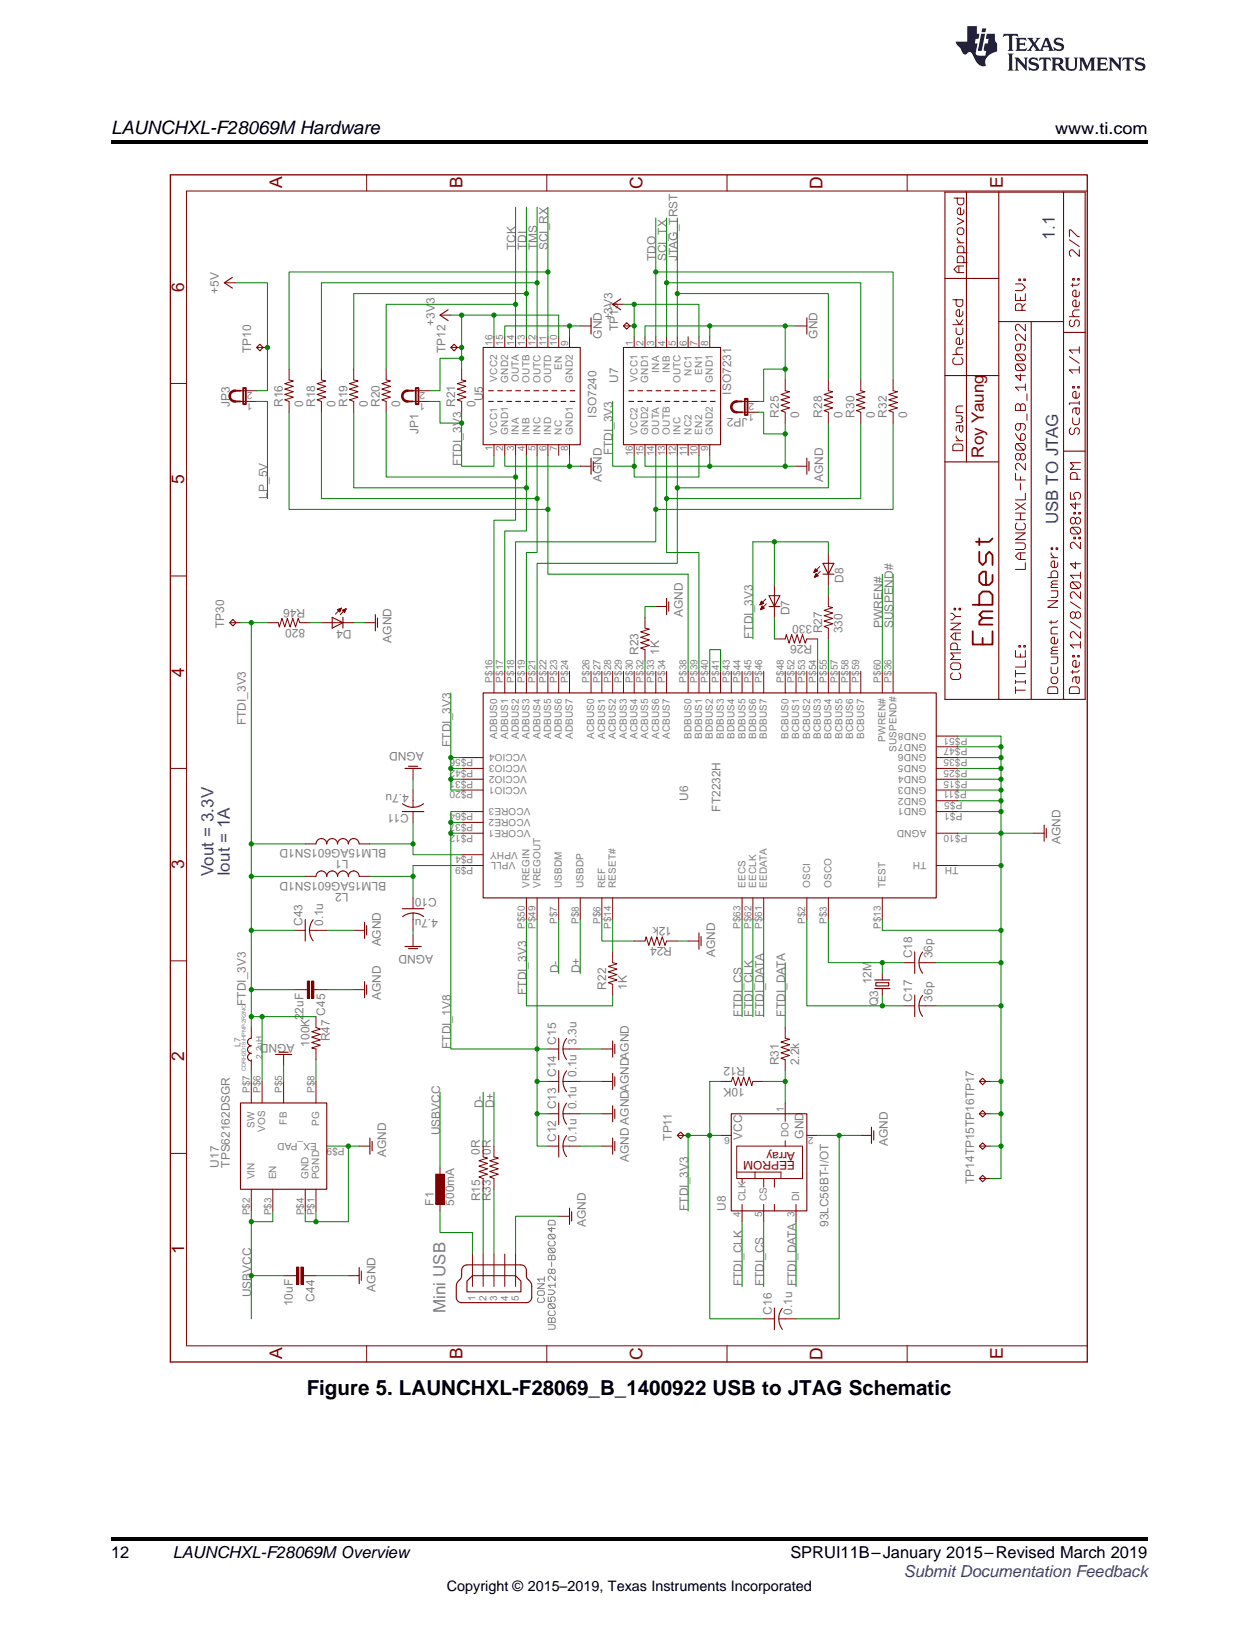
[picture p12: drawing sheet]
<svg xmlns="http://www.w3.org/2000/svg" width="216mm" height="279mm" viewBox="0 0 216 279" stroke-linecap="round" stroke-linejoin="round" font-family="sans-serif">
<defs><g id="words">
<text font-size="3.5" x="52.6" y="239.2">Figure 5. LAUNCHXL-F28069_B_1400922 USB to JTAG Schematic</text>
<text font-size="3.2" x="19" y="23">LAUNCHXL-F28069M Hardware</text>
<g font-size="3" fill="#800000">
<text x="48.4" y="32.2" transform="rotate(-90 48.4 32.2)">A</text>
<text x="79.3" y="32.2" transform="rotate(-90 79.3 32.2)">B</text>
<text x="110.2" y="32.3" transform="rotate(-90 110.2 32.3)">C</text>
<text x="141.1" y="32.3" transform="rotate(-90 141.1 32.3)">D</text>
<text x="172" y="32.2" transform="rotate(-90 172 32.2)">E</text>
<text x="31.6" y="50" transform="rotate(-90 31.6 50)">6</text>
<text x="31.6" y="83" transform="rotate(-90 31.6 83)">5</text>
<text x="31.6" y="116" transform="rotate(-90 31.6 116)">4</text>
<text x="31.6" y="149" transform="rotate(-90 31.6 149)">3</text>
<text x="31.6" y="181.9" transform="rotate(-90 31.6 181.9)">2</text>
<text x="31.6" y="214.9" transform="rotate(-90 31.6 214.9)">1</text>
<text x="48.4" y="233" transform="rotate(-90 48.4 233)">A</text>
<text x="79.3" y="233" transform="rotate(-90 79.3 233)">B</text>
<text x="110.2" y="233" transform="rotate(-90 110.2 233)">C</text>
<text x="141.1" y="233" transform="rotate(-90 141.1 233)">D</text>
<text x="172" y="233" transform="rotate(-90 172 233)">E</text>
</g>
<g font-size="2.9" fill="#00f">
<text x="180.9" y="41.1" transform="rotate(-90 180.9 41.1)">1.1</text>
<text x="181.5" y="89.9" transform="rotate(-90 181.5 89.9)">USB TO JTAG</text>
<text x="36.6" y="150.2" transform="rotate(-90 36.6 150.2)">Vout = 3.3V</text>
<text x="39.4" y="150.2" transform="rotate(-90 39.4 150.2)">Iout = 1A</text>
</g>
<text font-size="2.9" fill="#800000" x="168.7" y="78.4" transform="rotate(-90 168.7 78.4)">Roy Yaung</text>
<text font-size="2.9" fill="#808080" x="76.4" y="225.1" transform="rotate(-90 76.4 225.1)">Mini USB</text>
<g font-size="2.8">
<text x="180.9" y="23">www.ti.com</text>
<text x="19" y="267">12</text>
<text x="29.6" y="267.1">LAUNCHXL-F28069M Overview</text>
<text x="135.5" y="267.1">SPRUI11B–January 2015–Revised March 2019</text>
</g>
<text font-size="2.8" fill="#00f" x="155" y="270.4">Submit Documentation Feedback</text>
<text font-size="2.5" x="76.6" y="272.7">Copyright © 2015–2019, Texas Instruments Incorporated</text>
<g font-size="2" fill="#808080">
<text x="88.4" y="42.9" transform="rotate(-90 88.4 42.9)">TCK</text>
<text x="90.3" y="42.9" transform="rotate(-90 90.3 42.9)">TDI</text>
<text x="92.1" y="42.9" transform="rotate(-90 92.1 42.9)">TMS</text>
<text x="94" y="42.9" transform="rotate(-90 94 42.9)">SCI_RX</text>
<text x="112.5" y="44.8" transform="rotate(-90 112.5 44.8)">TDO</text>
<text x="114.3" y="44.8" transform="rotate(-90 114.3 44.8)">SCI_TX</text>
<text x="116.2" y="44.8" transform="rotate(-90 116.2 44.8)">JTAG_TRST</text>
<text x="37.5" y="50.3" transform="rotate(-90 37.5 50.3)">+5V</text>
<text x="74.5" y="55.9" transform="rotate(-90 74.5 55.9)">+3V3</text>
<text x="103.2" y="58.1" transform="rotate(-90 103.2 58.1)">GND</text>
<text x="105.1" y="54.9" transform="rotate(-90 105.1 54.9)">+3V3</text>
<text x="106" y="56.8" transform="rotate(-90 106 56.8)">TP13</text>
<text x="140.2" y="58.1" transform="rotate(-90 140.2 58.1)">GND</text>
<text x="43.1" y="60.5" transform="rotate(-90 43.1 60.5)">TP10</text>
<text x="76.4" y="60.5" transform="rotate(-90 76.4 60.5)">TP12</text>
<text x="106" y="65.6" transform="rotate(-90 106 65.6)">U7</text>
<text x="39.4" y="69.7" transform="rotate(-90 39.4 69.7)">JP3</text>
<text x="48.5" y="69.7" transform="rotate(-90 48.5 69.7)">R16</text>
<text x="52" y="69.7" transform="rotate(-90 52 69.7)">0</text>
<text x="54" y="69.7" transform="rotate(-90 54 69.7)">R18</text>
<text x="57.5" y="69.7" transform="rotate(-90 57.5 69.7)">0</text>
<text x="59.6" y="69.7" transform="rotate(-90 59.6 69.7)">R19</text>
<text x="63.1" y="69.7" transform="rotate(-90 63.1 69.7)">0</text>
<text x="65.1" y="69.7" transform="rotate(-90 65.1 69.7)">R20</text>
<text x="68.6" y="69.7" transform="rotate(-90 68.6 69.7)">0</text>
<text x="78.1" y="69.7" transform="rotate(-90 78.1 69.7)">R21</text>
<text x="81.6" y="69.7" transform="rotate(-90 81.6 69.7)">0</text>
<text x="82.9" y="68.8" transform="rotate(-90 82.9 68.8)">U5</text>
<text x="102.3" y="71.6" transform="rotate(-90 102.3 71.6)">ISO7240</text>
<text x="125.4" y="67.6" transform="rotate(-90 125.4 67.6)">ISO7231</text>
<text x="128.2" y="71.6" transform="rotate(-180 128.2 71.6)">JP2</text>
<text x="133.6" y="71.6" transform="rotate(-90 133.6 71.6)">R25</text>
<text x="137.1" y="71.6" transform="rotate(-90 137.1 71.6)">0</text>
<text x="141" y="71.6" transform="rotate(-90 141 71.6)">R28</text>
<text x="144.5" y="71.6" transform="rotate(-90 144.5 71.6)">0</text>
<text x="146.5" y="71.6" transform="rotate(-90 146.5 71.6)">R30</text>
<text x="150" y="71.6" transform="rotate(-90 150 71.6)">0</text>
<text x="152.1" y="71.6" transform="rotate(-90 152.1 71.6)">R32</text>
<text x="155.6" y="71.6" transform="rotate(-90 155.6 71.6)">0</text>
<text x="71.8" y="74.4" transform="rotate(-90 71.8 74.4)">JP1</text>
<text x="79.2" y="79.9" transform="rotate(-90 79.2 79.9)">FTDI_3V3</text>
<text x="103.2" y="82.7" transform="rotate(-90 103.2 82.7)">AGND</text>
<text x="105.1" y="78.1" transform="rotate(-90 105.1 78.1)">FTDI_3V3</text>
<text x="141.1" y="82.7" transform="rotate(-90 141.1 82.7)">AGND</text>
<text x="45.9" y="85.5" transform="rotate(-90 45.9 85.5)">LP_5V</text>
<text x="144.7" y="99.9" transform="rotate(-90 144.7 99.9)">D8</text>
<text x="38.5" y="107.7" transform="rotate(-90 38.5 107.7)">TP30</text>
<text x="52.3" y="107.8" transform="rotate(-180 52.3 107.8)">820</text>
<text x="52.3" y="104.3" transform="rotate(-180 52.3 104.3)">R46</text>
<text x="117.1" y="105.8" transform="rotate(-90 117.1 105.8)">AGND</text>
<text x="135.4" y="105.4" transform="rotate(-90 135.4 105.4)">D7</text>
<text x="139.3" y="107.1" transform="rotate(-180 139.3 107.1)">330</text>
<text x="151.3" y="107.7" transform="rotate(-90 151.3 107.7)">PWREN#</text>
<text x="153.2" y="107.7" transform="rotate(-90 153.2 107.7)">SUSPEND#</text>
<text x="60.3" y="108" transform="rotate(-180 60.3 108)">D4</text>
<text x="67.1" y="110.2" transform="rotate(-90 67.1 110.2)">AGND</text>
<text x="109.5" y="112.3" transform="rotate(-90 109.5 112.3)">R23</text>
<text x="113" y="112.3" transform="rotate(-90 113 112.3)">1K</text>
<text x="129.1" y="109.5" transform="rotate(-90 129.1 109.5)">FTDI_3V3</text>
<text x="139.3" y="110.6" transform="rotate(-180 139.3 110.6)">R26</text>
<text x="141" y="108.6" transform="rotate(-90 141 108.6)">R27</text>
<text x="144.5" y="108.6" transform="rotate(-90 144.5 108.6)">330</text>
<text x="42.2" y="124.3" transform="rotate(-90 42.2 124.3)">FTDI_3V3</text>
<text x="72.7" y="128.9" transform="rotate(-180 72.7 128.9)">AGND</text>
<text x="77.3" y="128" transform="rotate(-90 77.3 128)">FTDI_3V3</text>
<text x="70.1" y="136.1" transform="rotate(-180 70.1 136.1)">4.7u</text>
<text x="118" y="137.3" transform="rotate(-90 118 137.3)">U6</text>
<text x="70.1" y="139.6" transform="rotate(-180 70.1 139.6)">C11</text>
<text x="123.6" y="139.1" transform="rotate(-90 123.6 139.1)">FT2232H</text>
<text x="59.7" y="147.4" transform="rotate(-180 59.7 147.4)">L1</text>
<text x="66.2" y="145.6" transform="rotate(-180 66.2 145.6)">BLM15AG601SN1D</text>
<text x="181.8" y="144.7" transform="rotate(-90 181.8 144.7)">AGND</text>
<text x="59.7" y="153" transform="rotate(-180 59.7 153)">L2</text>
<text x="66.2" y="151.1" transform="rotate(-180 66.2 151.1)">BLM15AG601SN1D</text>
<text x="74.9" y="154" transform="rotate(-180 74.9 154)">C10</text>
<text x="51.9" y="158.7" transform="rotate(-90 51.9 158.7)">C43</text>
<text x="55.4" y="158.7" transform="rotate(-90 55.4 158.7)">0.1u</text>
<text x="75.1" y="157.5" transform="rotate(-180 75.1 157.5)">4.7u</text>
<text x="115.2" y="158.9" transform="rotate(-180 115.2 158.9)">12k</text>
<text x="65.3" y="162.2" transform="rotate(-90 65.3 162.2)">AGND</text>
<text x="74.3" y="163.7" transform="rotate(-180 74.3 163.7)">AGND</text>
<text x="95.8" y="166.9" transform="rotate(-90 95.8 166.9)">D-</text>
<text x="99.5" y="166.9" transform="rotate(-90 99.5 166.9)">D+</text>
<text x="115.2" y="162.4" transform="rotate(-180 115.2 162.4)">R24</text>
<text x="122.6" y="164.1" transform="rotate(-90 122.6 164.1)">AGND</text>
<text x="156.4" y="164.3" transform="rotate(-90 156.4 164.3)">C18</text>
<text x="159.9" y="164.3" transform="rotate(-90 159.9 164.3)">36p</text>
<text x="42.2" y="172.4" transform="rotate(-90 42.2 172.4)">FTDI_3V3</text>
<text x="65.3" y="171.5" transform="rotate(-90 65.3 171.5)">AGND</text>
<text x="90.3" y="170.6" transform="rotate(-90 90.3 170.6)">FTDI_3V3</text>
<text x="104" y="169.6" transform="rotate(-90 104 169.6)">R22</text>
<text x="107.5" y="169.6" transform="rotate(-90 107.5 169.6)">1K</text>
<text x="149.5" y="168.7" transform="rotate(-90 149.5 168.7)">12M</text>
<text x="150.6" y="172.4" transform="rotate(-90 150.6 172.4)">Q3</text>
<text x="156.4" y="171.7" transform="rotate(-90 156.4 171.7)">C17</text>
<text x="159.9" y="171.7" transform="rotate(-90 159.9 171.7)">36p</text>
<text x="50.5" y="178.9" transform="rotate(-180 50.5 178.9)">AGND</text>
<text x="52.1" y="174.9" transform="rotate(-90 52.1 174.9)">22uF</text>
<text x="53.1" y="179.4" transform="rotate(-90 53.1 179.4)">100K</text>
<text x="55.8" y="174.1" transform="rotate(-90 55.8 174.1)">C45</text>
<text x="56.6" y="178.5" transform="rotate(-90 56.6 178.5)">R47</text>
<text x="77.3" y="179.8" transform="rotate(-90 77.3 179.8)">FTDI_1V8</text>
<text x="95.4" y="179.1" transform="rotate(-90 95.4 179.1)">C15</text>
<text x="98.9" y="179.1" transform="rotate(-90 98.9 179.1)">3.3u</text>
<text x="127.3" y="174.3" transform="rotate(-90 127.3 174.3)">FTDI_CS</text>
<text x="129.1" y="174.3" transform="rotate(-90 129.1 174.3)">FTDI_CLK</text>
<text x="131" y="174.3" transform="rotate(-90 131 174.3)">FTDI_DATA</text>
<text x="134.7" y="174.3" transform="rotate(-90 134.7 174.3)">FTDI_DATA</text>
<text x="95.4" y="184.6" transform="rotate(-90 95.4 184.6)">C14</text>
<text x="98.9" y="184.6" transform="rotate(-90 98.9 184.6)">0.1u</text>
<text x="127.8" y="183" transform="rotate(-180 127.8 183)">R12</text>
<text x="133.6" y="182.6" transform="rotate(-90 133.6 182.6)">R31</text>
<text x="137.1" y="182.6" transform="rotate(-90 137.1 182.6)">2.2k</text>
<text x="82.9" y="190" transform="rotate(-90 82.9 190)">D-</text>
<text x="84.7" y="190" transform="rotate(-90 84.7 190)">D+</text>
<text x="95.4" y="190.2" transform="rotate(-90 95.4 190.2)">C13</text>
<text x="98.9" y="190.2" transform="rotate(-90 98.9 190.2)">0.1u</text>
<text x="127.7" y="186.5" transform="rotate(-180 127.7 186.5)">10K</text>
<text x="75.5" y="194.6" transform="rotate(-90 75.5 194.6)">USBVCC</text>
<text x="82.3" y="197.9" transform="rotate(-90 82.3 197.9)">0R</text>
<text x="84.2" y="197.9" transform="rotate(-90 84.2 197.9)">0R</text>
<text x="95.4" y="195.7" transform="rotate(-90 95.4 195.7)">C12</text>
<text x="98.9" y="195.7" transform="rotate(-90 98.9 195.7)">0.1u</text>
<text x="115.2" y="195.5" transform="rotate(-90 115.2 195.5)">TP11</text>
<text x="127.3" y="195.4" transform="rotate(-90 127.3 195.4)">VCC</text>
<text x="137.8" y="195.2" transform="rotate(-90 137.8 195.2)">GND</text>
<text x="152.2" y="196.5" transform="rotate(-90 152.2 196.5)">AGND</text>
<text x="37.5" y="200.2" transform="rotate(-90 37.5 200.2)">U17</text>
<text x="39.4" y="200.2" transform="rotate(-90 39.4 200.2)">TPS62162DSGR</text>
<text x="66.2" y="198.3" transform="rotate(-90 66.2 198.3)">AGND</text>
<text x="107.8" y="199.2" transform="rotate(-90 107.8 199.2)">AGND AGNDAGNDAGND</text>
<text x="167" y="202.9" transform="rotate(-90 167 202.9)">TP14TP15TP16TP17</text>
<text x="74.4" y="206.6" transform="rotate(-90 74.4 206.6)">F1</text>
<text x="77.9" y="206.6" transform="rotate(-90 77.9 206.6)">500mA</text>
<text x="82.3" y="205.9" transform="rotate(-90 82.3 205.9)">R15</text>
<text x="84.2" y="205.9" transform="rotate(-90 84.2 205.9)">R33</text>
<text x="118" y="207.6" transform="rotate(-90 118 207.6)">FTDI_3V3</text>
<text x="124.5" y="207.6" transform="rotate(-90 124.5 207.6)">U8</text>
<text x="100.4" y="210.3" transform="rotate(-90 100.4 210.3)">AGND</text>
<text x="142.1" y="210.3" transform="rotate(-90 142.1 210.3)">93LC56BT-I/OT</text>
<text x="64.4" y="221.4" transform="rotate(-90 64.4 221.4)">AGND</text>
<text x="127.3" y="220.5" transform="rotate(-90 127.3 220.5)">FTDI_CLK</text>
<text x="131" y="220.5" transform="rotate(-90 131 220.5)">FTDI_CS</text>
<text x="136.5" y="220.5" transform="rotate(-90 136.5 220.5)">FTDI_DATA</text>
<text x="43.1" y="222.4" transform="rotate(-90 43.1 222.4)">USBVCC</text>
<text x="50.2" y="223.9" transform="rotate(-90 50.2 223.9)">10uF</text>
<text x="53.9" y="223.1" transform="rotate(-90 53.9 223.1)">C44</text>
<text x="132.3" y="225.3" transform="rotate(-90 132.3 225.3)">C16</text>
<text x="135.9" y="225.3" transform="rotate(-90 135.9 225.3)">0.1u</text>
</g>
<g font-size="2" fill="#800000">
<text x="136.3" y="197.4" transform="rotate(-180 136.3 197.4)">Array</text>
<text x="136.3" y="199.1" transform="rotate(-180 136.3 199.1)">EEPROM</text>
</g>
<g font-size="1.7" fill="#808080">
<text x="84.5" y="59.3" transform="rotate(-90 84.5 59.3)">16</text>
<text x="86.3" y="59.3" transform="rotate(-90 86.3 59.3)">15</text>
<text x="88.2" y="59.3" transform="rotate(-90 88.2 59.3)">14</text>
<text x="90" y="59.3" transform="rotate(-90 90 59.3)">13</text>
<text x="91.9" y="59.3" transform="rotate(-90 91.9 59.3)">12</text>
<text x="93.7" y="59.3" transform="rotate(-90 93.7 59.3)">11</text>
<text x="95.6" y="59.3" transform="rotate(-90 95.6 59.3)">10</text>
<text x="97.4" y="59.3" transform="rotate(-90 97.4 59.3)">9</text>
<text x="108.5" y="59.3" transform="rotate(-90 108.5 59.3)">1</text>
<text x="110.4" y="59.3" transform="rotate(-90 110.4 59.3)">2</text>
<text x="112.2" y="59.3" transform="rotate(-90 112.2 59.3)">3</text>
<text x="114.1" y="59.3" transform="rotate(-90 114.1 59.3)">4</text>
<text x="115.9" y="59.3" transform="rotate(-90 115.9 59.3)">5</text>
<text x="117.8" y="59.3" transform="rotate(-90 117.8 59.3)">6</text>
<text x="119.6" y="59.3" transform="rotate(-90 119.6 59.3)">7</text>
<text x="121.5" y="59.3" transform="rotate(-90 121.5 59.3)">8</text>
<text x="85.3" y="65.4" transform="rotate(-90 85.3 65.4)">VCC2</text>
<text x="87.1" y="65.6" transform="rotate(-90 87.1 65.6)">GND2</text>
<text x="89" y="65.5" transform="rotate(-90 89 65.5)">OUTA</text>
<text x="90.8" y="65.6" transform="rotate(-90 90.8 65.6)">OUTB</text>
<text x="92.7" y="65.7" transform="rotate(-90 92.7 65.7)">OUTC</text>
<text x="94.5" y="65.7" transform="rotate(-90 94.5 65.7)">OUTD</text>
<text x="96.4" y="63.4" transform="rotate(-90 96.4 63.4)">EN</text>
<text x="98.2" y="65.6" transform="rotate(-90 98.2 65.6)">GND2</text>
<text x="109.3" y="65.4" transform="rotate(-90 109.3 65.4)">VCC1</text>
<text x="111.2" y="65.6" transform="rotate(-90 111.2 65.6)">GND1</text>
<text x="113" y="63.9" transform="rotate(-90 113 63.9)">INA</text>
<text x="114.9" y="63.9" transform="rotate(-90 114.9 63.9)">INB</text>
<text x="116.7" y="65.7" transform="rotate(-90 116.7 65.7)">OUTC</text>
<text x="118.6" y="64.4" transform="rotate(-90 118.6 64.4)">NC1</text>
<text x="120.4" y="64.3" transform="rotate(-90 120.4 64.3)">EN1</text>
<text x="122.3" y="65.6" transform="rotate(-90 122.3 65.6)">GND1</text>
<text x="43.3" y="69.1" transform="rotate(-180 43.3 69.1)">1</text>
<text x="43.3" y="67.2" transform="rotate(-180 43.3 67.2)">2</text>
<text x="72.9" y="69.1" transform="rotate(-180 72.9 69.1)">1</text>
<text x="72.9" y="67.2" transform="rotate(-180 72.9 67.2)">2</text>
<text x="129.3" y="70.9" transform="rotate(-180 129.3 70.9)">1</text>
<text x="129.3" y="69.1" transform="rotate(-180 129.3 69.1)">2</text>
<text x="84.5" y="77.3" transform="rotate(-90 84.5 77.3)">1</text>
<text x="85.3" y="74.5" transform="rotate(-90 85.3 74.5)">VCC1</text>
<text x="86.3" y="77.3" transform="rotate(-90 86.3 77.3)">2</text>
<text x="87.1" y="74.5" transform="rotate(-90 87.1 74.5)">GND1</text>
<text x="88.2" y="77.3" transform="rotate(-90 88.2 77.3)">3</text>
<text x="89" y="74.5" transform="rotate(-90 89 74.5)">INA</text>
<text x="90" y="77.3" transform="rotate(-90 90 77.3)">4</text>
<text x="90.8" y="74.5" transform="rotate(-90 90.8 74.5)">INB</text>
<text x="91.9" y="77.3" transform="rotate(-90 91.9 77.3)">5</text>
<text x="92.7" y="74.5" transform="rotate(-90 92.7 74.5)">INC</text>
<text x="93.7" y="77.3" transform="rotate(-90 93.7 77.3)">6</text>
<text x="94.5" y="74.5" transform="rotate(-90 94.5 74.5)">IND</text>
<text x="95.6" y="77.3" transform="rotate(-90 95.6 77.3)">7</text>
<text x="96.4" y="74.5" transform="rotate(-90 96.4 74.5)">NC</text>
<text x="97.4" y="77.3" transform="rotate(-90 97.4 77.3)">8</text>
<text x="98.2" y="74.5" transform="rotate(-90 98.2 74.5)">GND1</text>
<text x="109.3" y="74.5" transform="rotate(-90 109.3 74.5)">VCC2</text>
<text x="111.2" y="74.5" transform="rotate(-90 111.2 74.5)">GND2</text>
<text x="113" y="74.5" transform="rotate(-90 113 74.5)">OUTA</text>
<text x="114.9" y="74.5" transform="rotate(-90 114.9 74.5)">OUTB</text>
<text x="116.7" y="74.5" transform="rotate(-90 116.7 74.5)">INC</text>
<text x="118.6" y="74.5" transform="rotate(-90 118.6 74.5)">NC2</text>
<text x="120.4" y="74.5" transform="rotate(-90 120.4 74.5)">EN2</text>
<text x="121.5" y="77.3" transform="rotate(-90 121.5 77.3)">9</text>
<text x="122.3" y="74.5" transform="rotate(-90 122.3 74.5)">GND2</text>
<text x="108.5" y="78.2" transform="rotate(-90 108.5 78.2)">16</text>
<text x="110.4" y="78.2" transform="rotate(-90 110.4 78.2)">15</text>
<text x="112.2" y="78.2" transform="rotate(-90 112.2 78.2)">14</text>
<text x="114.1" y="78.2" transform="rotate(-90 114.1 78.2)">13</text>
<text x="115.9" y="78.2" transform="rotate(-90 115.9 78.2)">12</text>
<text x="117.8" y="78.1" transform="rotate(-90 117.8 78.1)">11</text>
<text x="119.6" y="78.2" transform="rotate(-90 119.6 78.2)">10</text>
<text x="84.5" y="117.1" transform="rotate(-90 84.5 117.1)">P$16</text>
<text x="86.3" y="117.1" transform="rotate(-90 86.3 117.1)">P$17</text>
<text x="88.2" y="117.1" transform="rotate(-90 88.2 117.1)">P$18</text>
<text x="90" y="117.1" transform="rotate(-90 90 117.1)">P$19</text>
<text x="91.9" y="117.1" transform="rotate(-90 91.9 117.1)">P$21</text>
<text x="93.7" y="117.1" transform="rotate(-90 93.7 117.1)">P$22</text>
<text x="95.6" y="117.1" transform="rotate(-90 95.6 117.1)">P$23</text>
<text x="97.4" y="117.1" transform="rotate(-90 97.4 117.1)">P$24</text>
<text x="101.1" y="117.1" transform="rotate(-90 101.1 117.1)">P$26</text>
<text x="103" y="117.1" transform="rotate(-90 103 117.1)">P$27</text>
<text x="104.8" y="117.1" transform="rotate(-90 104.8 117.1)">P$28</text>
<text x="106.7" y="117.1" transform="rotate(-90 106.7 117.1)">P$29</text>
<text x="108.5" y="117.1" transform="rotate(-90 108.5 117.1)">P$30</text>
<text x="110.4" y="117.1" transform="rotate(-90 110.4 117.1)">P$32</text>
<text x="112.2" y="117.1" transform="rotate(-90 112.2 117.1)">P$33</text>
<text x="114.1" y="117.1" transform="rotate(-90 114.1 117.1)">P$34</text>
<text x="117.8" y="117.1" transform="rotate(-90 117.8 117.1)">P$38</text>
<text x="119.6" y="117.1" transform="rotate(-90 119.6 117.1)">P$39</text>
<text x="121.5" y="117.1" transform="rotate(-90 121.5 117.1)">P$40</text>
<text x="123.3" y="117.1" transform="rotate(-90 123.3 117.1)">P$41</text>
<text x="125.2" y="117.1" transform="rotate(-90 125.2 117.1)">P$43</text>
<text x="127" y="117.1" transform="rotate(-90 127 117.1)">P$44</text>
<text x="128.9" y="117.1" transform="rotate(-90 128.9 117.1)">P$45</text>
<text x="130.7" y="117.1" transform="rotate(-90 130.7 117.1)">P$46</text>
<text x="134.4" y="117.1" transform="rotate(-90 134.4 117.1)">P$48</text>
<text x="136.3" y="117.1" transform="rotate(-90 136.3 117.1)">P$52</text>
<text x="138.1" y="117.1" transform="rotate(-90 138.1 117.1)">P$53</text>
<text x="140" y="117.1" transform="rotate(-90 140 117.1)">P$54</text>
<text x="141.8" y="117.1" transform="rotate(-90 141.8 117.1)">P$55</text>
<text x="143.7" y="117.1" transform="rotate(-90 143.7 117.1)">P$57</text>
<text x="145.5" y="117.1" transform="rotate(-90 145.5 117.1)">P$58</text>
<text x="147.4" y="117.1" transform="rotate(-90 147.4 117.1)">P$59</text>
<text x="151.1" y="117.1" transform="rotate(-90 151.1 117.1)">P$60</text>
<text x="152.9" y="117.1" transform="rotate(-90 152.9 117.1)">P$36</text>
<text x="158.9" y="125.6" transform="rotate(-180 158.9 125.6)">GND8</text>
<text x="81.2" y="132" transform="rotate(-180 81.2 132)">P$42</text>
<text x="81.2" y="130.1" transform="rotate(-180 81.2 130.1)">P$56</text>
<text x="85.3" y="126.7" transform="rotate(-90 85.3 126.7)">ADBUS0</text>
<text x="87.1" y="126.7" transform="rotate(-90 87.1 126.7)">ADBUS1</text>
<text x="89" y="126.7" transform="rotate(-90 89 126.7)">ADBUS2</text>
<text x="90.4" y="131.2" transform="rotate(-180 90.4 131.2)">VCCIO3</text>
<text x="90.4" y="129.3" transform="rotate(-180 90.4 129.3)">VCCIO4</text>
<text x="90.8" y="126.7" transform="rotate(-90 90.8 126.7)">ADBUS3</text>
<text x="92.7" y="126.7" transform="rotate(-90 92.7 126.7)">ADBUS4</text>
<text x="94.5" y="126.7" transform="rotate(-90 94.5 126.7)">ADBUS5</text>
<text x="96.4" y="126.7" transform="rotate(-90 96.4 126.7)">ADBUS6</text>
<text x="98.2" y="126.7" transform="rotate(-90 98.2 126.7)">ADBUS7</text>
<text x="101.9" y="126.7" transform="rotate(-90 101.9 126.7)">ACBUS0</text>
<text x="103.8" y="126.7" transform="rotate(-90 103.8 126.7)">ACBUS1</text>
<text x="105.6" y="126.7" transform="rotate(-90 105.6 126.7)">ACBUS2</text>
<text x="107.5" y="126.7" transform="rotate(-90 107.5 126.7)">ACBUS3</text>
<text x="109.3" y="126.7" transform="rotate(-90 109.3 126.7)">ACBUS4</text>
<text x="111.2" y="126.7" transform="rotate(-90 111.2 126.7)">ACBUS5</text>
<text x="113" y="126.7" transform="rotate(-90 113 126.7)">ACBUS6</text>
<text x="114.9" y="126.7" transform="rotate(-90 114.9 126.7)">ACBUS7</text>
<text x="118.6" y="126.7" transform="rotate(-90 118.6 126.7)">BDBUS0</text>
<text x="120.4" y="126.7" transform="rotate(-90 120.4 126.7)">BDBUS1</text>
<text x="122.3" y="126.7" transform="rotate(-90 122.3 126.7)">BDBUS2</text>
<text x="124.1" y="126.7" transform="rotate(-90 124.1 126.7)">BDBUS3</text>
<text x="126" y="126.7" transform="rotate(-90 126 126.7)">BDBUS4</text>
<text x="127.8" y="126.7" transform="rotate(-90 127.8 126.7)">BDBUS5</text>
<text x="129.7" y="126.7" transform="rotate(-90 129.7 126.7)">BDBUS6</text>
<text x="131.5" y="126.7" transform="rotate(-90 131.5 126.7)">BDBUS7</text>
<text x="135.2" y="126.7" transform="rotate(-90 135.2 126.7)">BCBUS0</text>
<text x="137.1" y="126.7" transform="rotate(-90 137.1 126.7)">BCBUS1</text>
<text x="138.9" y="126.7" transform="rotate(-90 138.9 126.7)">BCBUS2</text>
<text x="140.8" y="126.7" transform="rotate(-90 140.8 126.7)">BCBUS3</text>
<text x="142.6" y="126.7" transform="rotate(-90 142.6 126.7)">BCBUS4</text>
<text x="144.5" y="126.7" transform="rotate(-90 144.5 126.7)">BCBUS5</text>
<text x="146.3" y="126.7" transform="rotate(-90 146.3 126.7)">BCBUS6</text>
<text x="148.2" y="126.7" transform="rotate(-90 148.2 126.7)">BCBUS7</text>
<text x="151.9" y="127.2" transform="rotate(-90 151.9 127.2)">PWREN#</text>
<text x="153.7" y="128.9" transform="rotate(-90 153.7 128.9)">SUSPEND#</text>
<text x="158.9" y="131.2" transform="rotate(-180 158.9 131.2)">GND5</text>
<text x="158.9" y="129.3" transform="rotate(-180 158.9 129.3)">GND6</text>
<text x="158.9" y="127.5" transform="rotate(-180 158.9 127.5)">GND7</text>
<text x="165.9" y="132" transform="rotate(-180 165.9 132)">P$25</text>
<text x="165.9" y="130.1" transform="rotate(-180 165.9 130.1)">P$35</text>
<text x="165.9" y="128.3" transform="rotate(-180 165.9 128.3)">P$47</text>
<text x="165.9" y="126.4" transform="rotate(-180 165.9 126.4)">P$51</text>
<text x="81.2" y="135.7" transform="rotate(-180 81.2 135.7)">P$20</text>
<text x="81.2" y="133.8" transform="rotate(-180 81.2 133.8)">P$31</text>
<text x="90.4" y="134.9" transform="rotate(-180 90.4 134.9)">VCCIO1</text>
<text x="90.4" y="133" transform="rotate(-180 90.4 133)">VCCIO2</text>
<text x="158.9" y="136.7" transform="rotate(-180 158.9 136.7)">GND2</text>
<text x="158.9" y="134.9" transform="rotate(-180 158.9 134.9)">GND3</text>
<text x="158.9" y="133" transform="rotate(-180 158.9 133)">GND4</text>
<text x="165" y="137.5" transform="rotate(-180 165 137.5)">P$5</text>
<text x="165.8" y="135.7" transform="rotate(-180 165.8 135.7)">P$11</text>
<text x="165.9" y="133.8" transform="rotate(-180 165.9 133.8)">P$15</text>
<text x="81.2" y="141.2" transform="rotate(-180 81.2 141.2)">P$37</text>
<text x="81.2" y="143.1" transform="rotate(-180 81.2 143.1)">P$12</text>
<text x="81.2" y="139.4" transform="rotate(-180 81.2 139.4)">P$64</text>
<text x="91" y="140.4" transform="rotate(-180 91 140.4)">VCORE2</text>
<text x="91" y="142.3" transform="rotate(-180 91 142.3)">VCORE1</text>
<text x="91" y="138.6" transform="rotate(-180 91 138.6)">VCORE3</text>
<text x="158.9" y="142.3" transform="rotate(-180 158.9 142.3)">AGND</text>
<text x="158.9" y="138.6" transform="rotate(-180 158.9 138.6)">GND1</text>
<text x="165" y="139.4" transform="rotate(-180 165 139.4)">P$1</text>
<text x="165.9" y="143.1" transform="rotate(-180 165.9 143.1)">P$10</text>
<text x="81.2" y="146.8" transform="rotate(-180 81.2 146.8)">P$4</text>
<text x="81.2" y="148.6" transform="rotate(-180 81.2 148.6)">P$9</text>
<text x="88.4" y="147.8" transform="rotate(-180 88.4 147.8)">VPLL</text>
<text x="88.8" y="146" transform="rotate(-180 88.8 146)">VPHY</text>
<text x="158.9" y="147.8" transform="rotate(-180 158.9 147.8)">TH</text>
<text x="164.3" y="148.6" transform="rotate(-180 164.3 148.6)">TH</text>
<text x="90.8" y="152.2" transform="rotate(-90 90.8 152.2)">VREGIN</text>
<text x="92.7" y="152.2" transform="rotate(-90 92.7 152.2)">VREGOUT</text>
<text x="96.4" y="152.2" transform="rotate(-90 96.4 152.2)">USBDM</text>
<text x="100.1" y="152.2" transform="rotate(-90 100.1 152.2)">USBDP</text>
<text x="103.8" y="152.2" transform="rotate(-90 103.8 152.2)">REF</text>
<text x="105.6" y="152.2" transform="rotate(-90 105.6 152.2)">RESET#</text>
<text x="127.8" y="152.2" transform="rotate(-90 127.8 152.2)">EECS</text>
<text x="129.7" y="152.2" transform="rotate(-90 129.7 152.2)">EECLK</text>
<text x="131.5" y="152.2" transform="rotate(-90 131.5 152.2)">EEDATA</text>
<text x="138.9" y="152.2" transform="rotate(-90 138.9 152.2)">OSCI</text>
<text x="142.6" y="152.2" transform="rotate(-90 142.6 152.2)">OSCO</text>
<text x="151.9" y="152.2" transform="rotate(-90 151.9 152.2)">TEST</text>
<text x="90" y="159.3" transform="rotate(-90 90 159.3)">P$50</text>
<text x="91.9" y="159.3" transform="rotate(-90 91.9 159.3)">P$49</text>
<text x="95.6" y="158.4" transform="rotate(-90 95.6 158.4)">P$7</text>
<text x="99.3" y="158.4" transform="rotate(-90 99.3 158.4)">P$8</text>
<text x="103" y="158.4" transform="rotate(-90 103 158.4)">P$6</text>
<text x="104.8" y="159.3" transform="rotate(-90 104.8 159.3)">P$14</text>
<text x="127" y="159.3" transform="rotate(-90 127 159.3)">P$63</text>
<text x="128.9" y="159.3" transform="rotate(-90 128.9 159.3)">P$62</text>
<text x="130.7" y="159.3" transform="rotate(-90 130.7 159.3)">P$61</text>
<text x="138.1" y="158.4" transform="rotate(-90 138.1 158.4)">P$2</text>
<text x="141.8" y="158.4" transform="rotate(-90 141.8 158.4)">P$3</text>
<text x="151.1" y="159.3" transform="rotate(-90 151.1 159.3)">P$13</text>
<text x="42.8" y="187.4" transform="rotate(-90 42.8 187.4)">P$7</text>
<text x="44.7" y="187.4" transform="rotate(-90 44.7 187.4)">P$6</text>
<text x="48.4" y="187.4" transform="rotate(-90 48.4 187.4)">P$5</text>
<text x="53.9" y="187.4" transform="rotate(-90 53.9 187.4)">P$8</text>
<text x="134.4" y="190.7" transform="rotate(-90 134.4 190.7)">1</text>
<text x="43.6" y="193.3" transform="rotate(-90 43.6 193.3)">SW</text>
<text x="45.5" y="194.1" transform="rotate(-90 45.5 194.1)">VOS</text>
<text x="49.2" y="192.8" transform="rotate(-90 49.2 192.8)">FB</text>
<text x="54.3" y="195.9" transform="rotate(-180 54.3 195.9)">EX_PAD</text>
<text x="54.7" y="193" transform="rotate(-90 54.7 193)">PG</text>
<text x="59.1" y="196.7" transform="rotate(-180 59.1 196.7)">P$9</text>
<text x="125.2" y="194.9" transform="rotate(-180 125.2 194.9)">6</text>
<text x="135.2" y="195" transform="rotate(-90 135.2 195)">DO</text>
<text x="139.5" y="194.9" transform="rotate(-180 139.5 194.9)">2</text>
<text x="43.6" y="202.2" transform="rotate(-90 43.6 202.2)">VIN</text>
<text x="47.3" y="202.2" transform="rotate(-90 47.3 202.2)">EN</text>
<text x="52.9" y="202.2" transform="rotate(-90 52.9 202.2)">GND</text>
<text x="54.7" y="202.2" transform="rotate(-90 54.7 202.2)">PGND</text>
<text x="42.8" y="208.3" transform="rotate(-90 42.8 208.3)">P$2</text>
<text x="46.5" y="208.3" transform="rotate(-90 46.5 208.3)">P$3</text>
<text x="52.1" y="208.3" transform="rotate(-90 52.1 208.3)">P$4</text>
<text x="53.9" y="208.3" transform="rotate(-90 53.9 208.3)">P$1</text>
<text x="127" y="208.7" transform="rotate(-90 127 208.7)">4</text>
<text x="127.8" y="205.9" transform="rotate(-90 127.8 205.9)">CLK</text>
<text x="130.7" y="208.7" transform="rotate(-90 130.7 208.7)">5</text>
<text x="131.5" y="205.9" transform="rotate(-90 131.5 205.9)">CS</text>
<text x="136.3" y="208.7" transform="rotate(-90 136.3 208.7)">3</text>
<text x="137.1" y="205.9" transform="rotate(-90 137.1 205.9)">DI</text>
<text x="81.6" y="223.1" transform="rotate(-90 81.6 223.1)">1</text>
<text x="83.4" y="223.1" transform="rotate(-90 83.4 223.1)">2</text>
<text x="85.3" y="223.1" transform="rotate(-90 85.3 223.1)">3</text>
<text x="87.1" y="223.1" transform="rotate(-90 87.1 223.1)">4</text>
<text x="89" y="223.1" transform="rotate(-90 89 223.1)">5</text>
</g>
<g font-size="1.4" fill="#808080">
<text x="41.2" y="179.4" transform="rotate(-90 41.2 179.4)">L7</text>
<text x="44.9" y="181.4" transform="rotate(-90 44.9 181.4)">2.2uH</text>
</g>
<text font-size="1" fill="#808080" x="42.2" y="183.5" transform="rotate(-90 42.2 183.5)">CDRH2D18/HPNP-2R2NC</text>
</g></defs>
<path d="M19 263.5h177.8v.6h-177.8z" fill="#000"/>
<g fill="none" stroke="#808080" stroke-width=".17">
<path d="M93.4 219.3h-1.2l.4 .4M93.4 218.9v.8M94 217.7l.2-.2h.2l.2 .2 .2-.2h.2l.2 .2v.4l-.2 .2h-.2l-.2-.2-.2 .2h-.2l-.2-.2zM94 215.3l.2-.2 .4 .2 .4-.2 .2 .2v.6h-1.2zM94.2 209.2h.8l.2 .2v.6h-1.2v-.6zM94.2 214l.8 .7 .2-.2v-.4l-.2-.1h-.8l-.2 .1v.4l.2 .2h.8M94.2 212.8l-.2 .1v.4l.2 .3h.8l.2-.3v-.4l-.2-.1M94.2 211.6l.8 .8 .2-.2v-.4l-.2-.2h-.8l-.2 .2v.4l.2 .2h.8M94.6 210.4v.8l-.6-.6h1.2M94.6 215.3v.6M94.6 216.3v.8M94.6 217.7v.4"/>
<path d="M95.2 218.7v.8l-.8-.8-.4 .2v.4l.2 .2M95.2 219.9v.8M92.2 220.1h1.2l-1.2 .7h1.2M92.4 221.2h.8l.2 .2v.4l-.2 .2h-.8l-.2-.2v-.4zM92.4 222.4l-.2 .2v.4l.2 .2h.8l.2-.2v-.4l-.2-.2M94 226.1l.2-.2 .4 .2 .4-.2 .2 .2v.6h-1.2zM94 227.1h1l.2 .2v.4l-.2 .1h-1M94 222.3v.8h.6l-.2-.4 .2-.4h.4l.2 .2v.4l-.2 .2M94 221.1h.8l.4 .4-.4 .4h-.8M94.2 224.7l-.2 .2v.4l.2 .2h.8l.2-.2v-.4l-.2-.2M94.2 223.5l.8 .8 .2-.2v-.4l-.2-.2h-.8l-.2 .2v.4l.2 .2h.8M94.6 226.1v.6"/>
<path d="M95.2 220.3h-1.2l.4 .4"/>
</g>
<g fill="none" stroke="#800000" stroke-width=".17">
<path d="M75.5 54h1.8M84.7 57.7v1.9M86.6 57.7v1.9M88.4 57.7v1.9M90.3 57.7v1.9M92.1 57.7v1.9M94 57.7v1.9M95.8 57.7v1.9M97.7 57.7v1.9M99.5 55.9h1.9M105.1 52.2h1.8M108.8 57.7v1.9"/>
<path d="M110.6 57.7v1.9M112.5 57.7v1.9M114.3 57.7v1.9M116.2 57.7v1.9M118 57.7v1.9M119.9 57.7v1.9M121.7 57.7v1.9M136.5 55.9h1.9M49.6 63.3v1.8l.7 .2-1.5 .5 1.5 .4-1.5 .5 1.5 .4-1.5 .5 1.5 .5-1.5 .4 .8 .3v1.9M55.1 63.3v1.8l.8 .2-1.5 .5 1.5 .4-1.5 .5 1.5 .4-1.5 .5 1.5 .5-1.5 .4 .7 .3v1.9M60.7 63.3v1.8l.7 .2-1.5 .5 1.5 .4-1.5 .5 1.5 .4-1.5 .5 1.5 .5-1.5 .4 .8 .3v1.9M66.2 63.3v1.8l.7 .2-1.4 .5 1.4 .4-1.4 .5 1.4 .4-1.4 .5 1.4 .5-1.4 .4 .7 .3v1.9"/>
<path d="M70.8 68.8h2.8M70.8 67h2.8M79.2 63.3v1.8l.7 .2-1.5 .5 1.5 .4-1.5 .5 1.5 .4-1.5 .5 1.5 .5-1.5 .4 .8 .3v1.9M84.7 76.2v1.9M86.6 76.2v1.9M88.4 76.2v1.9M90.3 76.2v1.9M92.1 76.2v1.9M94 76.2v1.9M95.8 76.2v1.9M97.7 76.2v1.9M99.5 79.9h1.9"/>
<path d="M108.8 76.2v1.9M110.6 76.2v1.9M112.5 76.2v1.9M114.3 76.2v1.9M116.2 76.2v1.9M118 76.2v1.9M119.9 76.2v1.9M121.7 76.2v1.9M127.3 68.8h2.7M127.3 70.7h2.7M134.7 65.1v1.9l.7 .1-1.5 .5 1.5 .5-1.5 .4 1.5 .5-1.5 .5 1.5 .4-1.5 .5 .8 .3v1.8M136.5 79.9h1.9"/>
<path d="M142.1 65.1v1.9l.7 .1-1.5 .5 1.5 .5-1.5 .4 1.5 .5-1.5 .5 1.5 .4-1.5 .5 .8 .3v1.8M147.6 65.1v1.9l.7 .1-1.4 .5 1.4 .5-1.4 .4 1.4 .5-1.4 .5 1.4 .4-1.4 .5 .7 .3v1.8M153.2 65.1v1.9l.7 .1-1.5 .5 1.5 .5-1.5 .4 1.5 .5-1.5 .5 1.5 .4-1.5 .5 .8 .3v1.8M139.6 98v.1M139.7 97.8v.3M139.7 98.9v.1M139.8 97.6v.4M139.8 98.7v.2M139.8 97.5l.4 .4-.6 .2zM139.9 97.5v.5M139.9 98.5v.4M139.9 98.3l.4 .4-.6 .3z"/>
<path d="M140 97.6v.4M140 98.3v.5M140 97.7v.2M140 98.4v.4M140.1 97.8v.1M140.1 98.5v.3M140.2 98.6v.1M140.3 98.7h.1M140.6 97.1l-1 1M140.7 98l-1 1M142.1 94.7v5.6M84.7 115.1v3.7"/>
<path d="M86.6 115.1v3.7M88.4 115.1v3.7M90.3 115.1v3.7M92.1 115.1v3.7M94 115.1v3.7M95.8 115.1v3.7M97.7 115.1v3.7M101.4 115.1v3.7M103.2 115.1v3.7M105.1 115.1v3.7M106.9 115.1v3.7M108.8 115.1v3.7"/>
<path d="M110.6 105.8v1.9l.8 .1-1.5 .5 1.5 .5-1.5 .4 1.5 .5-1.5 .5 1.5 .4-1.5 .5 .7 .3v1.8M110.6 115.1v3.7M112.5 115.1v3.7M112.5 104h1.8M114.3 115.1v3.7M118 115.1v3.7M119.9 115.1v3.7M121.7 115.1v3.7M123.6 115.1v3.7M125.4 115.1v3.7M127.3 115.1v3.7M129.1 115.1v3.7"/>
<path d="M130.4 103.6v.1M130.4 103.4v.2M130.4 104.4v.1M130.5 103.2v.4M130.5 104.2v.3M130.6 103l.4 .4-.7 .3zM130.6 103.1v.5M130.6 104v.4M130.7 103.9l.3 .3-.6 .3zM130.7 103.1v.4M130.7 103.9v.5M130.8 103.2v.3"/>
<path d="M130.8 104v.4M130.9 103.3v.2M130.9 104v.3M130.9 103.4h.1M130.9 104.1v.2M131 115.1v3.7M131 104.2v.1M131.3 102.7l-1 1M131.4 103.5l-1 1M132.8 109.5h1.9l.1-.7 .5 1.5 .5-1.5 .4 1.5 .5-1.5 .4 1.5 .5-1.5 .5 1.5 .3-.8h1.8M132.8 100.3v5.5M134.7 115.1v3.7"/>
<path d="M136.5 115.1v3.7M138.4 115.1v3.7M140.2 115.1v3.7M142.1 102.1v1.9l.7 .2-1.5 .4 1.5 .5-1.5 .4 1.5 .5-1.5 .5 1.5 .4-1.5 .5 .8 .3v1.8M142.1 115.1v3.7M143.9 115.1v3.7M145.8 115.1v3.7M147.6 115.1v3.7M151.3 115.1v3.7M153.2 115.1v3.7M70.8 131.7v1.9M70.8 135.4v3"/>
<path d="M70.8 139.1v1.9M79.2 139.1h3.7M79.2 135.4h3.7M79.2 133.6h3.7M79.2 131.7h3.7M79.2 129.9h3.7M160.6 139.1h3.7M160.6 137.3h3.7M160.6 135.4h3.7M160.6 133.6h3.7M160.6 131.7h3.7M160.6 129.9h3.7"/>
<path d="M160.6 128h3.7M160.6 126.2h3.7M52.3 150.2h1.9M52.3 144.7h1.9M61.6 150.2h1.8M61.6 144.7h1.8M70.8 153.9v1.9M70.8 156.5v3M79.2 142.8h3.7M79.2 141h3.7M79.2 146.5h3.7M79.2 148.4h3.7"/>
<path d="M90.3 153.9v3.7M92.1 153.9v3.7M95.8 153.9v3.7M99.5 153.9v3.7M103.2 153.9v3.7M105.1 153.9v3.7M127.3 153.9v3.7M129.1 153.9v3.7M131 153.9v3.7M138.4 153.9v3.7M142.1 153.9v3.7M151.3 153.9v3.7"/>
<path d="M160.6 142.8h3.7M160.6 148.4h3.7M177.2 142.8h1.9M70.8 160.4v1.8M94 179.8h1.8M96.6 179.8h2.9M103.2 179.8h1.9M105.1 163.2v1.8l.7 .2-1.5 .5 1.5 .4-1.5 .5 1.5 .5-1.5 .4 1.5 .5-1.5 .4 .8 .3v1.9M108.8 161.3h1.8l.2-.7 .5 1.5 .4-1.5 .5 1.5 .5-1.5 .4 1.5 .5-1.5 .4 1.5 .3-.8h1.9M118 161.3h1.9M134.7 176.1v1.9l.7 .1-1.5 .5 1.5 .5-1.5 .4 1.5 .5-1.5 .5 1.5 .4-1.5 .5 .8 .3v1.8M151.3 166.9v1.1"/>
<path d="M151.3 169.4v1.2M155 172.4h1.9M155 165h1.9M157.6 172.4h3M157.6 165h3M94 185.4h1.8M94 190.9h1.8M94 196.5h1.8M96.6 185.4h2.9M96.6 190.9h2.9M96.6 196.5h2.9M103.2 185.4h1.9"/>
<path d="M103.2 190.9h1.9M103.2 196.5h1.9M123.6 194.6h1.8M126.3 196.5h11.3v5.5h-11.3zM134.7 189.1v3.1M134.7 195.5v1M138.4 194.6h1.8M147.6 194.6h1.8M81 215v5.5M82.9 215v5.5M84.7 215v5.5M86.6 215v5.5"/>
<path d="M88.4 215v5.5M95.8 208.5h1.9M126.3 200.9h7.6v1.1M127.3 202v.7M127.3 206.5v2.9M129.5 200.9v1.1M131 202v1.5M131 206.5v2.9M132.8 202v1.5M132.8 206.5v1.1M136.5 206.5v2.9M131 226.1h1.8"/>
<path d="M133.5 226.1h3"/>
</g>
<g fill="none" stroke="#800000" stroke-width=".19">
<path d="M76.8 53.1l-1.3 .9 1.3 1M82.9 59.6h16.6v16.6h-16.6zM101.4 54.5v2.8M106.4 51.2l-1.3 1 1.3 .9M106.9 59.6h16.7v16.6h-16.7zM138.4 54.5v2.8M83.8 67h.8M83.8 68.8h.8M85.3 67h.9M85.3 68.8h.9M86.9 67h.8M86.9 68.8h.8"/>
<path d="M88.4 67h.9M88.4 68.8h.9M90 67h.8M90 68.8h.8M91.5 67h.9M91.5 68.8h.9M93.1 67h.8M93.1 68.8h.8M94.7 67h.8M94.7 68.8h.8M96.2 67h.8M96.2 68.8h.8"/>
<path d="M97.8 67h.8M97.8 68.8h.8M101.4 78.5v2.8M101.7 79.1v1.6M107.8 67h.9M107.8 68.8h.9M109.4 67h.8M109.4 68.8h.8M110.9 67h.9M110.9 68.8h.9M112.5 67h.8M112.5 68.8h.8"/>
<path d="M114 67h.9M114 68.8h.9M115.6 67h.8M115.6 68.8h.8M117.2 67h.8M117.2 68.8h.8M118.7 67h.8M118.7 68.8h.8M120.3 67h.8M120.3 68.8h.8M121.8 67h.8M121.8 68.8h.8"/>
<path d="M138.4 78.5v2.8M138.7 79.1v1.6M141.1 96.6h1.9l-.9 1.8zM141.1 98.4h1.9M82.9 118.8h77.7v35.1h-77.7zM114.3 102.6v2.7M114.7 103.2v1.6M131.9 102.1h1.8l-.9 1.9zM131.9 104h1.8M69 139.1h3.7M69 137.8a2.91 2.91 0 0 0 3.6 0M69.4 131.7h2.8"/>
<path d="M70.1 131.4h1.5M54.2 150.2a.93 .93 0 0 1 .9-.9 .93 .93 0 0 1 .9 .9 .93 .93 0 0 1 1-.9 .93 .93 0 0 1 .9 .9 .93 .93 0 0 1 .9-.9 .93 .93 0 0 1 .9 .9 .93 .93 0 0 1 1-.9 .93 .93 0 0 1 .9 .9M54.2 144.7a.93 .93 0 0 1 .9-1 .93 .93 0 0 1 .9 1 .93 .93 0 0 1 1-1 .93 .93 0 0 1 .9 1 .93 .93 0 0 1 .9-1 .93 .93 0 0 1 .9 1 .93 .93 0 0 1 1-1 .93 .93 0 0 1 .9 1M69 155.8h3.7M70.8 156.5l1.2 .2 .6 .4M70.8 156.5l-1.1 .2-.7 .4M119.9 159.9v2.8M179.1 141.4v2.8M179.4 142v1.6M69.4 162.2h2.8M70.1 162.6h1.5M95.8 178v3.7"/>
<path d="M97.2 178a2.91 2.91 0 0 0 0 3.6M105.1 178.4v2.8M105.4 179v1.6M120.2 160.5v1.6M150 168h2.6M150 169.4h2.6M150.2 168.4h2.2v.6h-2.2zM156.9 163.2v3.7M156.9 170.6v3.7M158.2 170.6a2.95 2.95 0 0 0 0 3.6M158.2 163.2a2.97 2.97 0 0 0 0 3.6M95.8 183.5v3.7"/>
<path d="M95.8 189.1v3.7M95.8 194.6v3.7M97.2 183.5a2.91 2.91 0 0 0 0 3.7M97.2 189.1a2.94 2.94 0 0 0 0 3.6M97.2 194.7a2.91 2.91 0 0 0 0 3.6M105.1 184v2.8M105.1 189.5v2.8M105.1 195.1v2.7M105.4 184.6v1.6M105.4 190.1v1.6M105.4 195.7v1.6M125.4 190.9h13v16.7h-13z"/>
<path d="M149.4 193.2v2.8M149.8 193.8v1.6M79.4 217.1l.7-.3h9.2a.95 .95 0 0 1 1 .9 1.77 1.77 0 0 0 .2 1.6l.5 .5 .2 .7v2.1l-.3 .4-.4 .3h-11.3a.92 .92 0 0 1-1-.9l.1-2.1 .2-.5 .5-.5a1.77 1.77 0 0 0 .2-1.6zM80.1 219.6l.9-.9h7.4l.9 .9v1.8h-9.2zM97.7 207.1v2.8M98 207.7v1.6M132.8 224.2v3.7M134.2 224.2a3 3 0 0 0 0 3.7"/>
</g>
<path d="M69.9 68.8h.9M69.9 67h.9M71.3 66.5h.5v2.8h-.5zM126.3 68.8h1M126.3 70.7h1M127.7 68.4h.5v2.7h-.5z" fill="none" stroke="#800000" stroke-width=".31"/>
<path d="M74.7 201.3h1.5v5.1h-1.5z" fill="#800000"/>
<g fill="none" stroke="#800000" stroke-width=".17">
<path d="M62.9 30v2.7M93.8 30v2.7M124.7 30v2.7M155.6 30v2.7M163.6 34h1.7v.8l-.3 .3h-.6l-.2-.3v-.8M164.2 39.3l.2-.2h.6l.3 .2v.6l-.3 .3h-.6l-.2-.3zM164.2 37.4l1.1 .5-1.1 .6M165.3 35.9v.6l-.3 .3h-.6l-.2-.3v-.6l.2-.2h.3v1.1M186.5 32.7h-154.5v198h154.5M38.5 48.5h1.8M44 59.6h1.9M77.3 59.6h1.9"/>
<path d="M106.9 55.9h1.9M163.4 51.4h1.7v.8l-.3 .3h-.5l-.3-.3v-.8M163.4 55.6h1.7M164 56.2v.9l.3 .2h.5l.3-.2v-.9M164 54.8l.5 .8 .6-.8M164.2 40.8v.3l.5 .5M164.2 41.6h1.1M164.4 45.6v1.1M165.1 59.6h-.8l-.3 .3v.6l.3 .3M165.1 58.2v.6l-.3 .2h-.5l-.3-.2v-.6l.3-.3h.2v1.1M165.1 53.4v.5l-.3 .3h-.5l-.3-.3v-.5l.3-.3h.2v1.1M165.3 45.6h-1.1l-.6 .6 .6 .5h1.1"/>
<path d="M165.3 45v-.8l-.3-.3h-.6l-.2 .3v.8h1.7M165.3 43.3v-.8l-.3-.3h-.6l-.2 .3v.8h1.7M174.1 50.4v1.1h1.7v-1.1M174.1 48.7h1.2l.5 .5-.5 .6h-1.2M174.7 47.8h.3v.3h-.3zM175 59v.8l-.3 .3h-.3l-.3-.3v-.5l.3-.3h1.2l.2 .3v.5l-.2 .3M175 50.9v.6M175.3 53.2v-.8l-.3-.3h-.6l-.3 .3v.8h1.7M175.6 47.8h.2v.3h-.2zM175.8 57.3v1.1l-1.1-1.1h-.3l-.3 .3v.5l.3 .3M175.8 55.6v1.1l-1.1-1.1h-.3l-.3 .3v.5l.3 .3M175.8 52.1l-.5 .5"/>
<path d="M183.4 40.6v-1.2h.3l1.1 1.2h.3M183.4 54.3h1.7M183.4 41.1l1.7 1.2M183.7 54.8l-.3 .3v.6l.3 .3h.2l.3-.3v-.6l.3-.3h.3l.3 .3v.6l-.3 .3M183.9 47.7h.3v.3h-.3zM183.9 48.6v.6M184.8 47.7h.3v.3h-.3zM185.1 53.1h-.9l-.3 .3v.6l.3 .3M185.1 51.7v.6l-.3 .3h-.6l-.3-.3v-.6l.3-.3h.3v1.2M185.1 50v.6l-.3 .3h-.6l-.3-.3v-.6l.3-.3h.3v1.2M185.1 48.6l-.3 .3h-1.1M185.1 42.8v1.2l-1.2-1.2h-.2l-.3 .3v.6l.3 .3"/>
<path d="M185.1 60h-1.7l.5 .6M185.1 59.4v1.2M29.2 65.7h2.8M41.2 68.8h2.8M41.2 67h2.8M163.4 76.4l.3-.3h1.1l.3 .3v.8h-1.7zM163.4 60.8h1.7M163.7 61.3l-.3 .3v.6l.3 .3h1.1l.3-.3v-.6l-.3-.3M164 74.7v.3l.5 .5M164 71.3h.8l.3 .3-.3 .3 .3 .2-.3 .3h-.8M164 75.5h1.1M164.5 73v.9l.3 .2 .3-.2v-.9h-.8l-.3 .3v.6"/>
<path d="M165.1 69.6h-.8l-.3 .3v.8h1.1M174.1 74.3l.3 .6 .6 .6h.6l.2-.3v-.6l-.2-.3h-.3l-.3 .3v.9M174.4 77.7h.3l.3 .3 .3-.3h.3l.2 .3v.6l-.2 .3h-.3l-.3-.3-.3 .3h-.3l-.3-.3v-.6zM174.4 69.2h.3l.3 .3 .3-.3h.3l.2 .3v.9h-1.7v-.9zM174.4 76l1.2 1.2 .2-.3v-.6l-.2-.3h-1.2l-.3 .3v.6l.3 .3h1.2M174.4 62.4l1.2 1.1 .2-.3v-.5l-.2-.3h-1.2l-.3 .3v.5l.3 .3h1.2M174.4 60.7l1.2 1.1 .2-.2v-.6l-.2-.3h-1.2l-.3 .3v.6l.3 .2h1.2M175 72.6v.9l-.3 .2h-.3l-.3-.2v-.6l.3-.3h1.2l.2 .3v.6l-.2 .2M175 64.1v1.1l-.9-.8h1.7M175 69.5v.9M175 78v.6M175.8 79.4v1.2l-1.1-1.2h-.3l-.3 .3v.6l.3 .3"/>
<path d="M175.8 66.4h-1.7l.6 .5M175.8 65.8v1.1M176.1 67.5v1.1M176.1 70.9v1.2M183.4 61.1l1.7 1.2M183.7 73.3l-.3 .3v.6l.3 .3h.2l.3-.3v-.6l.3-.3h.3l.3 .3v.6l-.3 .3M183.9 66.2h.3v.3h-.3zM183.9 71.6v.9l.3 .3h.6l.3-.3v-.9M184.5 69.9v.9l.3 .3 .3-.3v-.9h-.9l-.3 .3v.6M184.8 66.2h.3v.3h-.3zM185.1 69.1h-1.7v.3M185.1 67.4v.5l-.3 .3h-.6l-.3-.3v-.5l.3-.3h.3v1.1"/>
<path d="M185.1 63.4h-1.7l.5 .6M185.1 62.8v1.2M185.1 68.8v.6M185.3 79.3h-1.7l.5 .6-.5 .6h1.7M29.2 98.7h2.8M174.1 93.1h1.5l.2 .2v.6l-.2 .3h-1.5M174.1 91.4h1.7l-1.7 1.1h1.7M174.1 81.1v1.2h1.7M174.1 89.1h1.7M174.1 88h1.7M174.1 86.2l1.7 1.2M174.4 89.7l-.3 .2v.6l.3 .3h1.2l.2-.3v-.6l-.2-.2"/>
<path d="M175 81.7v.6M175 82.8v1.2M175 88v1.1M175 94.8v1.1M175.8 96.5v1.1h-1.7M175.8 94.8h-1.1l-.6 .5 .6 .6h1.1M175.8 84.5v1.2h-1.7M175.8 86.2l-1.7 1.2M179.7 99h1.7v-.8l-.3-.3h-.6l-.2 .3v.8M180.3 93.9h.2v.3h-.2zM180.3 94.7v.3l.5 .6M180.3 95.6h1.1"/>
<path d="M181.1 93.9h.3v.3h-.3zM181.4 99.6h-.9l-.2 .3 .2 .2M181.4 96.4v.6l-.3 .3h-.6l-.2-.3v-.6l.2-.2h.3v1.1M183.6 89l.3-.3h.2l.3 .3 .3-.3h.3l.3 .3v.5l-.3 .3h-.3l-.3-.3-.3 .3h-.2l-.3-.3zM183.6 84.4v1.2h.8l-.3-.6v-.3l.3-.3h.6l.3 .3v.6l-.3 .3M183.9 99.8l1.1 1.1 .3-.3v-.6l-.3-.2h-1.1l-.3 .2v.6l.3 .3h1.1M183.9 90.4l1.1 1.1 .3-.3v-.5l-.3-.3h-1.1l-.3 .3v.5l.3 .3h1.1M184.1 92.1h.3v.3h-.3zM184.1 87.8h.3v.3h-.3zM184.4 96.3v1.2l-.8-.9h1.7M184.4 86.1v1.2l-.8-.9h1.7M184.4 89v.5"/>
<path d="M184.7 82.2v-.9l-.3-.3h-.5l-.3 .3v.9h1.7M185 92.1h.3v.3h-.3zM185 87.8h.3v.3h-.3zM185.3 98.6h-1.7l.5 .6M185.3 92.9v1.2l-1.2-1.2h-.2l-.3 .3v.6l.3 .3M185.3 98.1v1.1M39.4 106.7h1.8M45.9 106.7h1.8l.2 .8 .5-1.5 .4 1.5 .5-1.5 .4 1.5 .5-1.5 .5 1.5 .4-1.5 .3 .7h1.9M55.1 106.7h5.6M57.9 104.5l.6-.3-.2 .7zM57.9 104.5v.1M58 104.5v.1"/>
<path d="M58.1 104.4v.3M58.2 104.4v.4M58.3 104.4v.5M58.4 104.3v.4M58.4 104.3v.2M58.5 104.2l-1 1.1M58.5 104.3h.1M58.7 104.6l.7-.3-.3 .7zM58.8 104.6v.1M58.9 104.6v.2M58.9 104.5v.3M59 104.5v.4"/>
<path d="M59.1 104.4v.5M59.2 104.4v.3M59.3 104.4v.1M59.4 104.3l-1 1M62.5 106.7h1.9M163 113.9l.3-.3h1.2l.2 .3v.6l-.2 .3h-1.2l-.3-.3zM163 106.8h1.7l-1.7 1.1h1.7M163 105.1h.3l.6 .6-.6 .5h-.3M163.3 115.3l-.3 .3v.6l.3 .3h1.2l.2-.3v-.6l-.2-.3M163.6 104.3h.3v.3h-.3zM163.9 108.5v1.2M163.9 105.7h.8"/>
<path d="M164.2 111.4v-.9l-.3-.3h-.6l-.3 .3v.9h1.7M164.5 104.3h.2v.3h-.2zM164.7 111.9h-1.7l.6 .6-.6 .6h1.7M164.7 108.5h-1.1l-.6 .6 .6 .6h1.1M174.1 111.5v1.1h1.7v-1.1M174.1 118.3h1.7M174.1 114.9v1.1M174.1 116.6v.6M174.1 117.7v1.2M174.1 116.9h1.7M174.1 115.5h1.7M174.7 110.6h.3v.3h-.3z"/>
<path d="M175 112.1v.5M175.6 110.6h.2v.3h-.2zM175.8 113.2v1.1h-1.7M175.8 116.6v.6M179.7 103h1.7l-1.7 1.1h1.7M180 117.7h1.1l.3 .3v.9h-1.7v-.9zM180.3 114.3v.9l.2 .3h.6l.3-.3v-.9M180.3 112.6h1.1v.9l-.3 .3h-.8M180.3 101.3h1.1v.8l-.3 .3h-.8M180.3 106.4v.6M180.5 116h.6l.3 .3v.6l-.3 .3h-.6l-.2-.3v-.6zM181.4 111.5h-.9l-.2 .3v.3h1.1"/>
<path d="M181.4 110.9h-.9l-.2 .3 .2 .3M181.4 109.5v.6l-.3 .3h-.6l-.2-.3v-.6l.2-.3h.3v1.2M181.4 107.5h-.9l-.2 .3v.9h1.1M181.4 106.4l-.3 .3h-1.1M181.4 100.1h-.9l-.2 .3v.3h1.1M183.6 105.1l.3-.2h.2l.3 .2 .3-.2h.3l.3 .2v.6l-.3 .3h-.3l-.3-.3-.3 .3h-.2l-.3-.3zM183.6 106.6l1.7 1.1M183.6 103.2l1.7 1.1M183.7 117.7h1.1l.3 .3v.9h-1.7v-.9zM183.9 112.3h.3v.3h-.3zM183.9 114.9v.6M184.4 105.1v.6"/>
<path d="M184.5 116v.9l.3 .3 .3-.3v-.9h-.9l-.3 .3v.6M184.8 112.3h.3v.3h-.3zM185.1 114.9l-.3 .3h-1.1M185.1 113.5v.5l-.3 .3h-.6l-.3-.3v-.5l.3-.3h.3v1.1M185.3 110.5h-1.7l.5 .6M185.3 108.3v1.1l-1.2-1.1h-.2l-.3 .3v.5l.3 .3M185.3 101.5v1.1l-1.2-1.1h-.2l-.3 .2v.6l.3 .3M185.3 110v1.1M29.2 131.7h2.8M50.5 159.5h1.8M53.1 159.5h2.9M60.7 159.5h1.8"/>
<path d="M29.2 164.7h2.8M43.1 176.1v1.9M50.5 169.6h2.2M52.7 168.2h.4v2.9h-.4zM53.4 168.2h.4v2.9h-.4zM53.8 169.6h2.2M54.2 174.3v1.8l.7 .3-1.4 .4 1.4 .5-1.4 .5 1.4 .4-1.4 .5 1.4 .5-1.4 .4 .7 .2v1.9M60.7 169.6h1.8M29.2 197.7h2.8M43.1 181.7v1.8M43.1 185.4v3.7M44.9 185.4v3.7"/>
<path d="M48.6 180.7v1.9M48.6 185.4v3.7M54.2 185.4v3.7M61.6 196.5h1.8M82.9 196.5v1.8l.7 .2-1.5 .5 1.5 .4-1.5 .5 1.5 .5-1.5 .4 1.5 .5-1.5 .4 .8 .3v1.9M84.7 196.5v1.8l.8 .2-1.5 .5 1.5 .4-1.5 .5 1.5 .5-1.5 .4 1.5 .5-1.5 .4 .7 .3v1.9M116.2 194.6h1.8M123.6 185.4h1.8l.3-.8 .4 1.5 .5-1.5 .5 1.5 .4-1.5 .5 1.5 .5-1.5 .4 1.5 .2-.7h1.9M168 196.5h1.8M168 190.9h1.8M168 185.4h1.8M43.1 203.9v3.7"/>
<path d="M46.8 203.9v3.7M48.6 218.7h2.3M50.9 217.2h.3v2.9h-.3zM51.6 217.2h.4v2.9h-.4zM52 218.7h2.2M52.3 203.9v3.7M54.2 203.9v3.7M59.7 218.7h1.9M74.7 201.3h1.5v5.1h-1.5zM75.5 200.2v1.8M75.5 205.7v1.9M168 202h1.8"/>
<path d="M62.9 230.7v2.8M93.8 230.7v2.8M124.7 230.7v2.8M155.6 230.7v2.8"/>
</g>
<path d="M40.3 68.8h.9M40.3 67h.9M41.7 66.5h.5v2.8h-.5zM167.9 94.6v1.7l.6 .6 .6-.6v-1.2l.5-.5 .6 .5v1.8M167.9 92.3v1.1M170.2 98.6v1.1l-.6 .6h-1.1l-.6-.6v-1.1l.6-.6h.6v2.3M170.2 92.3l-.6 .6h-2.2M166.8 108.2v2.3h3.4v-2.3M166.8 103.7h3.4v-1.7l-.6-.6h-1.1l-.6 .6v1.7M168.5 109.3v1.2M170.2 105.9h-1.7l-.6 .6v.6h2.3M170.2 104.8h-1.7l-.6 .6 .6 .5" fill="none" stroke="#800000" stroke-width=".31"/>
<g fill="none" stroke="#800000" stroke-width=".19">
<path d="M165.7 32.9v46.3M171.3 32.9v87M182.4 32.9h-20.4v87h20.4M39.9 47.5l-1.4 1 1.4 .9M44.6 59l.5 .6-.5 .5-.6-.5zM77.9 59l.5 .6-.5 .5-.6-.5zM106.9 55.9l.6-.6 .5 .6-.5 .5zM162 47.7h9.3M171.3 55.1h11.1M176.8 55.1v64.8M182.4 55.1v-22.2h3.7v87h-3.7v-62.9M182.4 57h3.7"/>
<path d="M182.4 55.1v1.9M162 79.2h9.3M162 64.4h9.3M182.4 77.3h3.7M39.9 106.2l.6 .5-.6 .6-.5-.6zM57 105.8l1.8 .9-1.8 1zM58.8 105.8v1.9M64.4 105.3v2.8M64.7 106v1.5M52.3 157.6v3.7M53.7 157.7a2.95 2.95 0 0 0 0 3.6M62.5 158.1v2.8"/>
<path d="M62.9 158.7v1.6M43.1 178a.64 .64 0 0 0-.7 .6 .64 .64 0 0 0 .7 .7 .65 .65 0 0 0-.7 .6 .65 .65 0 0 0 .7 .7 .65 .65 0 0 0-.7 .6 .65 .65 0 0 0 .7 .7M62.5 168.3v2.7M62.9 168.8v1.6M41.2 189.1h14.8v14.8h-14.8zM47.3 180.7h2.7M47.8 180.4h1.6M63.4 195.1v2.7M63.8 195.7v1.6M116.2 194.6l.5-.5 .6 .5-.6 .6zM168.5 195.9l.6 .6-.6 .5-.5-.5zM168.5 190.4l.6 .5-.6 .6-.5-.6z"/>
<path d="M168.5 184.8l.6 .6-.6 .5-.5-.5zM61.6 217.3v2.8M62 217.9v1.6M168.5 201.5l.6 .5-.6 .6-.5-.6z"/>
</g>
<path d="M29.2 30h157.3v203.5h-157.3z" fill="none" stroke="#800000" stroke-width=".23"/>
<path d="M52.9 168.2v2.9M53.6 168.2v2.9M51 217.2v2.9M51.8 217.2v2.9" fill="none" stroke="#800000" stroke-width=".38"/>
<path d="M40.3 67a.92 .92 0 0 0-.9 .9 .92 .92 0 0 0 .9 .9M69.9 67a.92 .92 0 0 0-.9 .9 .92 .92 0 0 0 .9 .9M126.3 68.8a.93 .93 0 0 0-.9 .9 .93 .93 0 0 0 .9 1" fill="none" stroke="#800000" stroke-width=".45"/>
<path d="M97.7 55.9h-11.1v1.8M99.5 55.9h-1.8v1.8" fill="none" stroke="#008000" stroke-width=".17"/>
<circle cx="97.7" cy="55.9" r=".36" fill="#008000"/>
<g fill="none" stroke="#008000" stroke-width=".17">
<path d="M121.7 55.9h-11.1v1.8M134.7 55.9v9.2M136.5 55.9h-14.8v1.8M134.7 63.3h-3.7v5.5h-1"/>
<circle cx="97.7" cy="55.9" r=".36"/>
</g>
<circle cx="121.7" cy="55.9" r=".36" fill="#008000"/>
<circle cx="121.7" cy="55.9" r=".36" fill="none" stroke="#008000" stroke-width=".17"/>
<circle cx="134.7" cy="55.9" r=".36" fill="#008000"/>
<circle cx="134.7" cy="55.9" r=".36" fill="none" stroke="#008000" stroke-width=".17"/>
<circle cx="134.7" cy="63.3" r=".36" fill="#008000"/>
<g fill="none" stroke="#008000" stroke-width=".17">
<path d="M77.3 54h1.9M84.7 57.7v-3.7h-5.5v9.3M84.7 54h11.1v3.7M79.2 61.4h-3.7v5.6h-1.9M95.8 157.6v9.3M99.5 157.6v9.3M82.9 187.2v9.3M84.7 187.2v9.3"/>
<circle cx="134.7" cy="63.3" r=".36"/>
</g>
<circle cx="79.2" cy="54" r=".36" fill="#008000"/>
<circle cx="79.2" cy="54" r=".36" fill="none" stroke="#008000" stroke-width=".17"/>
<circle cx="79.2" cy="61.4" r=".36" fill="#008000"/>
<circle cx="79.2" cy="61.4" r=".36" fill="none" stroke="#008000" stroke-width=".17"/>
<circle cx="84.7" cy="54" r=".36" fill="#008000"/>
<circle cx="84.7" cy="54" r=".36" fill="none" stroke="#008000" stroke-width=".17"/>
<circle cx="79.2" cy="59.6" r=".36" fill="#008000"/>
<g fill="none" stroke="#008000" stroke-width=".17">
<path d="M106.9 52.2h1.9v5.5M108.8 52.2h11.1v5.5"/>
<circle cx="79.2" cy="59.6" r=".36"/>
</g>
<circle cx="108.8" cy="52.2" r=".36" fill="#008000"/>
<circle cx="108.8" cy="52.2" r=".36" fill="none" stroke="#008000" stroke-width=".17"/>
<circle cx="108.8" cy="55.9" r=".36" fill="#008000"/>
<g fill="none" stroke="#008000" stroke-width=".17">
<path d="M75.5 187.2v13M43.1 207.6v11.1h5.5M46.8 207.6v1.8h-3.7"/>
<circle cx="108.8" cy="55.9" r=".36"/>
</g>
<circle cx="43.1" cy="209.4" r=".36" fill="#008000"/>
<g fill="none" stroke="#008000" stroke-width=".17">
<path d="M43.1 218.7v7.4"/>
<circle cx="43.1" cy="209.4" r=".36"/>
</g>
<circle cx="43.1" cy="218.7" r=".36" fill="#008000"/>
<g fill="none" stroke="#008000" stroke-width=".17">
<path d="M88.4 35.5v22.2M88.4 52.2h-22.2v11.1M75.5 207.6v3.7h5.5v3.7"/>
<circle cx="43.1" cy="218.7" r=".36"/>
</g>
<circle cx="88.4" cy="52.2" r=".36" fill="#008000"/>
<g fill="none" stroke="#008000" stroke-width=".17">
<path d="M90.3 35.5v22.2M90.3 50.3h-29.6v13"/>
<circle cx="88.4" cy="52.2" r=".36"/>
</g>
<circle cx="90.3" cy="50.3" r=".36" fill="#008000"/>
<g fill="none" stroke="#008000" stroke-width=".17">
<path d="M112.5 37.4v20.3M112.5 46.6h40.7v18.5"/>
<circle cx="90.3" cy="50.3" r=".36"/>
</g>
<circle cx="112.5" cy="46.6" r=".36" fill="#008000"/>
<g fill="none" stroke="#008000" stroke-width=".17">
<path d="M92.1 35.5v22.2M92.1 48.5h-37v14.8"/>
<circle cx="112.5" cy="46.6" r=".36"/>
</g>
<circle cx="92.1" cy="48.5" r=".36" fill="#008000"/>
<g fill="none" stroke="#008000" stroke-width=".17">
<path d="M127.3 157.6v16.7M129.1 157.6v16.7M131 157.6v16.7M134.7 165v11.1M134.7 183.5v5.6M127.3 209.4v11.1M131 209.4v11.1M136.5 209.4v11.1"/>
<circle cx="92.1" cy="48.5" r=".36"/>
</g>
<circle cx="134.7" cy="185.4" r=".36" fill="#008000"/>
<g fill="none" stroke="#008000" stroke-width=".17">
<path d="M121.7 115.1v-3.7h1.9v3.7M79.2 139.1h-1.9v1.9M79.2 142.8h-1.9v37h14.8v5.6h1.9M79.2 141h-1.9v1.8M92.1 157.6v22.2h1.9M92.1 185.4v5.5h1.9M92.1 190.9v5.6h1.9M131 185.4h3.7"/>
<circle cx="134.7" cy="185.4" r=".36"/>
</g>
<circle cx="92.1" cy="179.8" r=".36" fill="#008000"/>
<circle cx="92.1" cy="179.8" r=".36" fill="none" stroke="#008000" stroke-width=".17"/>
<circle cx="77.3" cy="142.8" r=".36" fill="#008000"/>
<circle cx="77.3" cy="142.8" r=".36" fill="none" stroke="#008000" stroke-width=".17"/>
<circle cx="77.3" cy="141" r=".36" fill="#008000"/>
<circle cx="77.3" cy="141" r=".36" fill="none" stroke="#008000" stroke-width=".17"/>
<circle cx="92.1" cy="185.4" r=".36" fill="#008000"/>
<circle cx="92.1" cy="185.4" r=".36" fill="none" stroke="#008000" stroke-width=".17"/>
<circle cx="92.1" cy="190.9" r=".36" fill="#008000"/>
<g fill="none" stroke="#008000" stroke-width=".17">
<path d="M66.2 70.7v11.1h22.2M88.4 78.1v11.1h-3.7v25.9M151.3 98.4v16.7M153.2 98.4v16.7M103.2 157.6v3.7h5.6M105.1 157.6v5.6"/>
<circle cx="92.1" cy="190.9" r=".36"/>
</g>
<circle cx="88.4" cy="81.8" r=".36" fill="#008000"/>
<g fill="none" stroke="#008000" stroke-width=".17">
<path d="M60.7 70.7v12.9h29.6M90.3 78.1v12.9h-3.7v24.1"/>
<circle cx="88.4" cy="81.8" r=".36"/>
</g>
<circle cx="90.3" cy="83.6" r=".36" fill="#008000"/>
<g fill="none" stroke="#008000" stroke-width=".17">
<path d="M112.5 78.1v14.8h-24.1v22.2M153.2 72.5v14.8h-40.7"/>
<circle cx="90.3" cy="83.6" r=".36"/>
</g>
<circle cx="112.5" cy="87.3" r=".36" fill="#008000"/>
<g fill="none" stroke="#008000" stroke-width=".17">
<path d="M55.1 70.7v14.8h37M92.1 78.1v16.6h-1.8v20.4"/>
<circle cx="112.5" cy="87.3" r=".36"/>
</g>
<circle cx="92.1" cy="85.5" r=".36" fill="#008000"/>
<g fill="none" stroke="#008000" stroke-width=".17">
<path d="M116.2 78.1v18.5h-24.1v18.5M142.1 72.5v11.1h-25.9"/>
<circle cx="92.1" cy="85.5" r=".36"/>
</g>
<circle cx="116.2" cy="83.6" r=".36" fill="#008000"/>
<g fill="none" stroke="#008000" stroke-width=".17">
<path d="M164.3 131.7h7.4v1.9M164.3 129.9h7.4v1.8M164.3 128h7.4v1.9M164.3 126.2h7.4v1.8M164.3 139.1h7.4M164.3 137.3h7.4M164.3 135.4h7.4M164.3 133.6h7.4M171.7 133.6v14.8h-7.4M164.3 142.8h12.9M171.7 148.4v11.1h-20.4v-1.9M171.7 159.5v5.5h-11.1"/>
<path d="M171.7 165v7.4h-11.1M95.8 208.5h-7.4v6.5"/>
<circle cx="116.2" cy="83.6" r=".36"/>
</g>
<circle cx="171.7" cy="142.8" r=".36" fill="#008000"/>
<circle cx="171.7" cy="142.8" r=".36" fill="none" stroke="#008000" stroke-width=".17"/>
<circle cx="171.7" cy="135.4" r=".36" fill="#008000"/>
<circle cx="171.7" cy="135.4" r=".36" fill="none" stroke="#008000" stroke-width=".17"/>
<circle cx="171.7" cy="137.3" r=".36" fill="#008000"/>
<circle cx="171.7" cy="137.3" r=".36" fill="none" stroke="#008000" stroke-width=".17"/>
<circle cx="171.7" cy="139.1" r=".36" fill="#008000"/>
<circle cx="171.7" cy="139.1" r=".36" fill="none" stroke="#008000" stroke-width=".17"/>
<circle cx="171.7" cy="133.6" r=".36" fill="#008000"/>
<circle cx="171.7" cy="133.6" r=".36" fill="none" stroke="#008000" stroke-width=".17"/>
<circle cx="171.7" cy="131.7" r=".36" fill="#008000"/>
<circle cx="171.7" cy="131.7" r=".36" fill="none" stroke="#008000" stroke-width=".17"/>
<circle cx="171.7" cy="129.9" r=".36" fill="#008000"/>
<circle cx="171.7" cy="129.9" r=".36" fill="none" stroke="#008000" stroke-width=".17"/>
<circle cx="171.7" cy="128" r=".36" fill="#008000"/>
<circle cx="171.7" cy="128" r=".36" fill="none" stroke="#008000" stroke-width=".17"/>
<circle cx="171.7" cy="148.4" r=".36" fill="#008000"/>
<circle cx="171.7" cy="148.4" r=".36" fill="none" stroke="#008000" stroke-width=".17"/>
<circle cx="171.7" cy="159.5" r=".36" fill="#008000"/>
<circle cx="171.7" cy="159.5" r=".36" fill="none" stroke="#008000" stroke-width=".17"/>
<circle cx="171.7" cy="165" r=".36" fill="#008000"/>
<g fill="none" stroke="#008000" stroke-width=".17">
<path d="M171.7 172.4v29.6h-1.9"/>
<circle cx="171.7" cy="165" r=".36"/>
</g>
<circle cx="171.7" cy="172.4" r=".36" fill="#008000"/>
<g fill="none" stroke="#008000" stroke-width=".17">
<path d="M169.8 196.5h1.9"/>
<circle cx="171.7" cy="172.4" r=".36"/>
</g>
<circle cx="171.7" cy="196.5" r=".36" fill="#008000"/>
<g fill="none" stroke="#008000" stroke-width=".17">
<path d="M169.8 190.9h1.9"/>
<circle cx="171.7" cy="196.5" r=".36"/>
</g>
<circle cx="171.7" cy="190.9" r=".36" fill="#008000"/>
<g fill="none" stroke="#008000" stroke-width=".17">
<path d="M169.8 185.4h1.9"/>
<circle cx="171.7" cy="190.9" r=".36"/>
</g>
<circle cx="171.7" cy="185.4" r=".36" fill="#008000"/>
<g fill="none" stroke="#008000" stroke-width=".17">
<path d="M116.2 161.3h1.8M140.2 194.6h3.7M147.6 194.6h-3.7v31.5h-7.4"/>
<circle cx="171.7" cy="185.4" r=".36"/>
</g>
<circle cx="143.9" cy="194.6" r=".36" fill="#008000"/>
<g fill="none" stroke="#008000" stroke-width=".17">
<path d="M86.6 78.1v1.8h11.1M97.7 78.1v1.8h1.8"/>
<circle cx="143.9" cy="194.6" r=".36"/>
</g>
<circle cx="97.7" cy="79.9" r=".36" fill="#008000"/>
<g fill="none" stroke="#008000" stroke-width=".17">
<path d="M110.6 78.1v1.8h11.1M121.7 78.1v1.8h14.8M130 70.7h1v3.7h3.7M134.7 72.5v7.4"/>
<circle cx="97.7" cy="79.9" r=".36"/>
</g>
<circle cx="121.7" cy="79.9" r=".36" fill="#008000"/>
<circle cx="121.7" cy="79.9" r=".36" fill="none" stroke="#008000" stroke-width=".17"/>
<circle cx="134.7" cy="79.9" r=".36" fill="#008000"/>
<circle cx="134.7" cy="79.9" r=".36" fill="none" stroke="#008000" stroke-width=".17"/>
<circle cx="134.7" cy="74.4" r=".36" fill="#008000"/>
<g fill="none" stroke="#008000" stroke-width=".17">
<path d="M112.5 104h-1.9v1.8M70.8 133.6v1.8M56 159.5h4.7M70.8 159.5v.9M56 169.6h4.7M99.5 179.8h3.7M48.6 182.6v2.8M56 196.5h5.6M99.5 185.4h3.7M99.5 190.9h3.7M99.5 196.5h3.7M52.3 207.6v1.8h1.9v-1.8"/>
<path d="M54.2 218.7h5.5M54.2 209.4h5.5"/>
<circle cx="134.7" cy="74.4" r=".36"/>
</g>
<circle cx="54.2" cy="209.4" r=".36" fill="#008000"/>
<g fill="none" stroke="#008000" stroke-width=".17">
<path d="M59.7 196.5v12.9"/>
<circle cx="54.2" cy="209.4" r=".36"/>
</g>
<circle cx="59.7" cy="196.5" r=".36" fill="#008000"/>
<g fill="none" stroke="#008000" stroke-width=".17">
<path d="M49.6 70.7v16.6h44.4M94 78.1v20.3h24M60.7 106.7h1.8"/>
<circle cx="59.7" cy="196.5" r=".36"/>
</g>
<circle cx="94" cy="87.3" r=".36" fill="#008000"/>
<g fill="none" stroke="#008000" stroke-width=".17">
<path d="M114.3 78.1v16.6h5.6v20.4M147.6 72.5v13h-33.3M118 98.4v16.7"/>
<circle cx="94" cy="87.3" r=".36"/>
</g>
<circle cx="114.3" cy="85.5" r=".36" fill="#008000"/>
<g fill="none" stroke="#008000" stroke-width=".17">
<path d="M94 35.5v22.2M94 46.6h-44.4v16.7"/>
<circle cx="114.3" cy="85.5" r=".36"/>
</g>
<circle cx="94" cy="46.6" r=".36" fill="#008000"/>
<g fill="none" stroke="#008000" stroke-width=".17">
<path d="M114.3 37.4v20.3M114.3 48.5h33.3v16.6"/>
<circle cx="94" cy="46.6" r=".36"/>
</g>
<circle cx="114.3" cy="48.5" r=".36" fill="#008000"/>
<g fill="none" stroke="#008000" stroke-width=".17">
<path d="M77.3 118.8v11.1M77.3 131.7h1.9M79.2 133.6h-1.9v1.8h1.9M79.2 129.9h-1.9v3.7"/>
<circle cx="114.3" cy="48.5" r=".36"/>
</g>
<circle cx="77.3" cy="133.6" r=".36" fill="#008000"/>
<circle cx="77.3" cy="133.6" r=".36" fill="none" stroke="#008000" stroke-width=".17"/>
<circle cx="77.3" cy="131.7" r=".36" fill="#008000"/>
<circle cx="77.3" cy="131.7" r=".36" fill="none" stroke="#008000" stroke-width=".17"/>
<circle cx="77.3" cy="129.9" r=".36" fill="#008000"/>
<g fill="none" stroke="#008000" stroke-width=".17">
<path d="M73.6 68.8h1.9v3.7h3.7M79.2 70.7v9.2h5.5v-1.8"/>
<circle cx="77.3" cy="129.9" r=".36"/>
</g>
<circle cx="79.2" cy="72.5" r=".36" fill="#008000"/>
<g fill="none" stroke="#008000" stroke-width=".17">
<path d="M105.1 68.8v11.1h3.7v-1.8M119.9 78.1v3.7h-11.1v-1.9"/>
<circle cx="79.2" cy="72.5" r=".36"/>
</g>
<circle cx="108.8" cy="79.9" r=".36" fill="#008000"/>
<g fill="none" stroke="#008000" stroke-width=".17">
<path d="M121.7 185.4v9.2h1.9M118 207.6v-13h3.7v31.5h9.3"/>
<circle cx="108.8" cy="79.9" r=".36"/>
</g>
<circle cx="121.7" cy="194.6" r=".36" fill="#008000"/>
<circle cx="121.7" cy="194.6" r=".36" fill="none" stroke="#008000" stroke-width=".17"/>
<circle cx="118" cy="194.6" r=".36" fill="#008000"/>
<g fill="none" stroke="#008000" stroke-width=".17">
<path d="M132.8 92.9h-3.7v16.6M142.1 94.7v-1.8h-9.3v7.4M90.3 157.6v14.8h14.8v-1.8M121.7 185.4h1.9"/>
<circle cx="118" cy="194.6" r=".36"/>
</g>
<circle cx="132.8" cy="92.9" r=".36" fill="#008000"/>
<g fill="none" stroke="#008000" stroke-width=".17">
<path d="M50.5 159.5h-7.4v14.8M43.1 169.6h7.4"/>
<circle cx="132.8" cy="92.9" r=".36"/>
</g>
<circle cx="43.1" cy="169.6" r=".36" fill="#008000"/>
<circle cx="43.1" cy="169.6" r=".36" fill="none" stroke="#008000" stroke-width=".17"/>
<circle cx="43.1" cy="159.5" r=".36" fill="#008000"/>
<g fill="none" stroke="#008000" stroke-width=".17">
<path d="M44.9 174.3h9.3"/>
<circle cx="43.1" cy="159.5" r=".36"/>
</g>
<circle cx="43.1" cy="174.3" r=".36" fill="#008000"/>
<g fill="none" stroke="#008000" stroke-width=".17">
<path d="M43.1 174.3h1.8v11.1"/>
<circle cx="43.1" cy="174.3" r=".36"/>
</g>
<circle cx="44.9" cy="174.3" r=".36" fill="#008000"/>
<g fill="none" stroke="#008000" stroke-width=".17">
<path d="M43.1 150.2h9.2M52.3 144.7h-9.2v14.8"/>
<circle cx="44.9" cy="174.3" r=".36"/>
</g>
<circle cx="43.1" cy="150.2" r=".36" fill="#008000"/>
<g fill="none" stroke="#008000" stroke-width=".17">
<path d="M45.9 106.7h-2.8v38"/>
<circle cx="43.1" cy="150.2" r=".36"/>
</g>
<circle cx="43.1" cy="144.7" r=".36" fill="#008000"/>
<g fill="none" stroke="#008000" stroke-width=".17">
<path d="M41.2 106.7h1.9"/>
<circle cx="43.1" cy="144.7" r=".36"/>
</g>
<circle cx="43.1" cy="106.7" r=".36" fill="#008000"/>
<g fill="none" stroke="#008000" stroke-width=".17">
<path d="M110.6 113.2v1.9M132.8 105.8v3.7M140.2 109.5v5.6M142.1 100.3v1.8M142.1 109.5v5.6M138.4 157.6v14.8h16.6M43.1 174.3v1.8M151.3 170.6v1.8"/>
<circle cx="43.1" cy="106.7" r=".36"/>
</g>
<circle cx="151.3" cy="172.4" r=".36" fill="#008000"/>
<g fill="none" stroke="#008000" stroke-width=".17">
<path d="M142.1 157.6v7.4h12.9M151.3 165v1.9"/>
<circle cx="151.3" cy="172.4" r=".36"/>
</g>
<circle cx="151.3" cy="165" r=".36" fill="#008000"/>
<g fill="none" stroke="#008000" stroke-width=".17">
<path d="M70.8 141v3.7h-7.4"/>
<circle cx="151.3" cy="165" r=".36"/>
</g>
<circle cx="70.8" cy="144.7" r=".36" fill="#008000"/>
<g fill="none" stroke="#008000" stroke-width=".17">
<path d="M63.4 150.2h7.4M70.8 144.7v1.8h8.4M79.2 148.4h-8.4v5.5"/>
<circle cx="70.8" cy="144.7" r=".36"/>
</g>
<circle cx="70.8" cy="150.2" r=".36" fill="#008000"/>
<g fill="none" stroke="#008000" stroke-width=".17">
<path d="M116.2 37.4v20.3M116.2 50.3h25.9v14.8"/>
<circle cx="70.8" cy="150.2" r=".36"/>
</g>
<circle cx="116.2" cy="50.3" r=".36" fill="#008000"/>
<g fill="none" stroke="#008000" stroke-width=".17">
<path d="M40.3 48.5h5.6v18.5h-1.9"/>
<circle cx="116.2" cy="50.3" r=".36"/>
</g>
<circle cx="45.9" cy="59.6" r=".36" fill="#008000"/>
<g fill="none" stroke="#008000" stroke-width=".17">
<path d="M44 68.8h1.9v16.7M53.3 106.7h1.8M43.1 183.5v1.9M54.2 181.7v3.7M82.9 203.9v11.1M84.7 203.9v11.1"/>
<circle cx="45.9" cy="59.6" r=".36"/>
</g>
<path d="M19 24h177.8v.6h-177.8z" fill="#000"/>
<g fill="#231f20">
<path d="M172.1 5.8l-.1 .6a.77 .77 0 0 1 1-.1v2.1l-.2 .3h1l-.2-.3v-2.3a.99 .99 0 0 1 1 .3l-.1-.6zM174.1 6.5l.3 .4v1.5l-.3 .3h1.9l.1-.5a1.12 1.12 0 0 1-1.2 .2l-.1-.7h.6l.4 .2v-.7l-.4 .2h-.6v-.5l.2-.1a.96 .96 0 0 1 1 .2l-.1-.5zM176.1 6.5l.9 1.1-.9 1.1h.8l-.1-.2 .4-.7 .4 .7-.2 .2h1.6l-.2-.2 .1-.4h.9l.2 .4-.2 .2h.9l-.2-.3-.8-1.9h-.5l-.9 2.1-.7-1.1 .8-1h-.8l.2 .1-.1 .2-.3 .5-.4-.6 .2-.2zM179.4 6.9l.3 .9h-.7zM180.9 6.6a.63 .63 0 0 0-.2 .7 .63 .63 0 0 0 .6 .4l.6 .2 .1 .2a.75 .75 0 0 1-.7 .4 .75 .75 0 0 1-.6-.5l.1 .7 .2-.1a.89 .89 0 0 0 1 .1 .89 .89 0 0 0 .4-.9 1.4 1.4 0 0 0-1.2-.6l-.1-.3a1.04 1.04 0 0 1 1.2 .2l-.1-.6-.2 .1-.5-.1zM172.8 9.2l.3 .3v2.2l-.3 .4h1l-.2-.4v-2.2l.2-.3zM174 9.9l.2 .3v1.5l-.2 .4h.7l-.2-.4v-1.3l1.6 1.7v-1.9l.2-.3h-.7l.2 .3v.9l-1.2-1.2zM176.6 10a.62 .62 0 0 0-.2 .7 .62 .62 0 0 0 .6 .4l.6 .2 .1 .2a.76 .76 0 0 1-.7 .4 .76 .76 0 0 1-.6-.5l.1 .7 .2-.1a.89 .89 0 0 0 1 .1 .89 .89 0 0 0 .4-.9 1.4 1.4 0 0 0-1.2-.6l-.1-.3a1.04 1.04 0 0 1 1.2 .1l-.1-.5-.2 .1-.5-.2zM178.3 9.9l-.1 .6a.61 .61 0 0 1 .7-.3v1.5l-.2 .4h1l-.3-.4v-1.5a.63 .63 0 0 1 .8 .3l-.1-.6zM180.3 9.9l.2 .3v1.5l-.2 .4h.9l-.2-.2v-.7h.2a.93 .93 0 0 1 .7 .7 .61 .61 0 0 0 .8 .1l-.2-.1-.5-.6-.3-.2a.58 .58 0 0 0 .6-.6 .58 .58 0 0 0-.5-.6zM181 10.2l.1-.1a.45 .45 0 0 1 .6 .1 .45 .45 0 0 1 .1 .5l-.2 .2h-.6zM182.5 9.9l.2 .2a2.17 2.17 0 0 0 .4 1.9 .99 .99 0 0 0 1.6-.7v-1.1l.2-.3h-.8l.2 .2a1.92 1.92 0 0 1-.2 1.7 .6 .6 0 0 1-.9-.5v-1.1l.2-.3zM185 9.9l.2 .3v1.5l-.2 .4h.7l-.2-.4v-1.4l.8 1.8 .8-1.8v1.4l-.2 .4h1l-.3-.4v-1.5l.3-.3h-.8l-.7 1.4-.6-1.4zM188 9.9l.2 .3v1.5l-.2 .4h1.8l.2-.6a1.12 1.12 0 0 1-1.2 .3l-.1-.7h.6l.4 .1v-.6l-.4 .2h-.6v-.5l.2-.2a.96 .96 0 0 1 1 .3l-.1-.5zM190.1 9.9l.2 .3v1.5l-.2 .4h.7l-.2-.4v-1.3l1.6 1.7v-1.9l.2-.3h-.7l.2 .3v.9l-1.1-1.2zM192.6 9.9l-.1 .6a.61 .61 0 0 1 .7-.3v1.5l-.2 .4h.9l-.2-.4v-1.5a.63 .63 0 0 1 .8 .3l-.2-.6zM194.9 10a.62 .62 0 0 0-.2 .7 .62 .62 0 0 0 .6 .4l.5 .2 .2 .2a.76 .76 0 0 1-.7 .4 .76 .76 0 0 1-.7-.5l.2 .7 .1-.1a.89 .89 0 0 0 1 .1 .89 .89 0 0 0 .5-.9 1.4 1.4 0 0 0-1.2-.6l-.1-.3a1.04 1.04 0 0 1 1.2 .1l-.2-.5-.2 .1-.5-.2z"/>
<path d="M165.9 4.5v2.6h-2l.1 .4 .8 .9a.91 .91 0 0 0 .9 .9 .56 .56 0 0 1 .5-.4 .56 .56 0 0 1 .5 .3l.4 .8a1.66 1.66 0 0 0 1.9 1.3 1.68 1.68 0 0 1 1.1-2.1l.9-.4-.1-1.4a1.52 1.52 0 0 1-.3-1.6h-1.4l-.2 .9h.5l-.1 .8h-.5l-.2 .9v.2l.4 .1-.1 .9a1.93 1.93 0 0 1-1.7-.3l.3-1.8h-.4l.1-.8h.5l.2-.9h-.5v-1.3zM168.3 5.8l-.6 2.9h.7l.5-2.9zM168.4 4.9l-.1 .6h.7l.1-.6z"/>
</g>
<use href="#words"/>
</svg>
